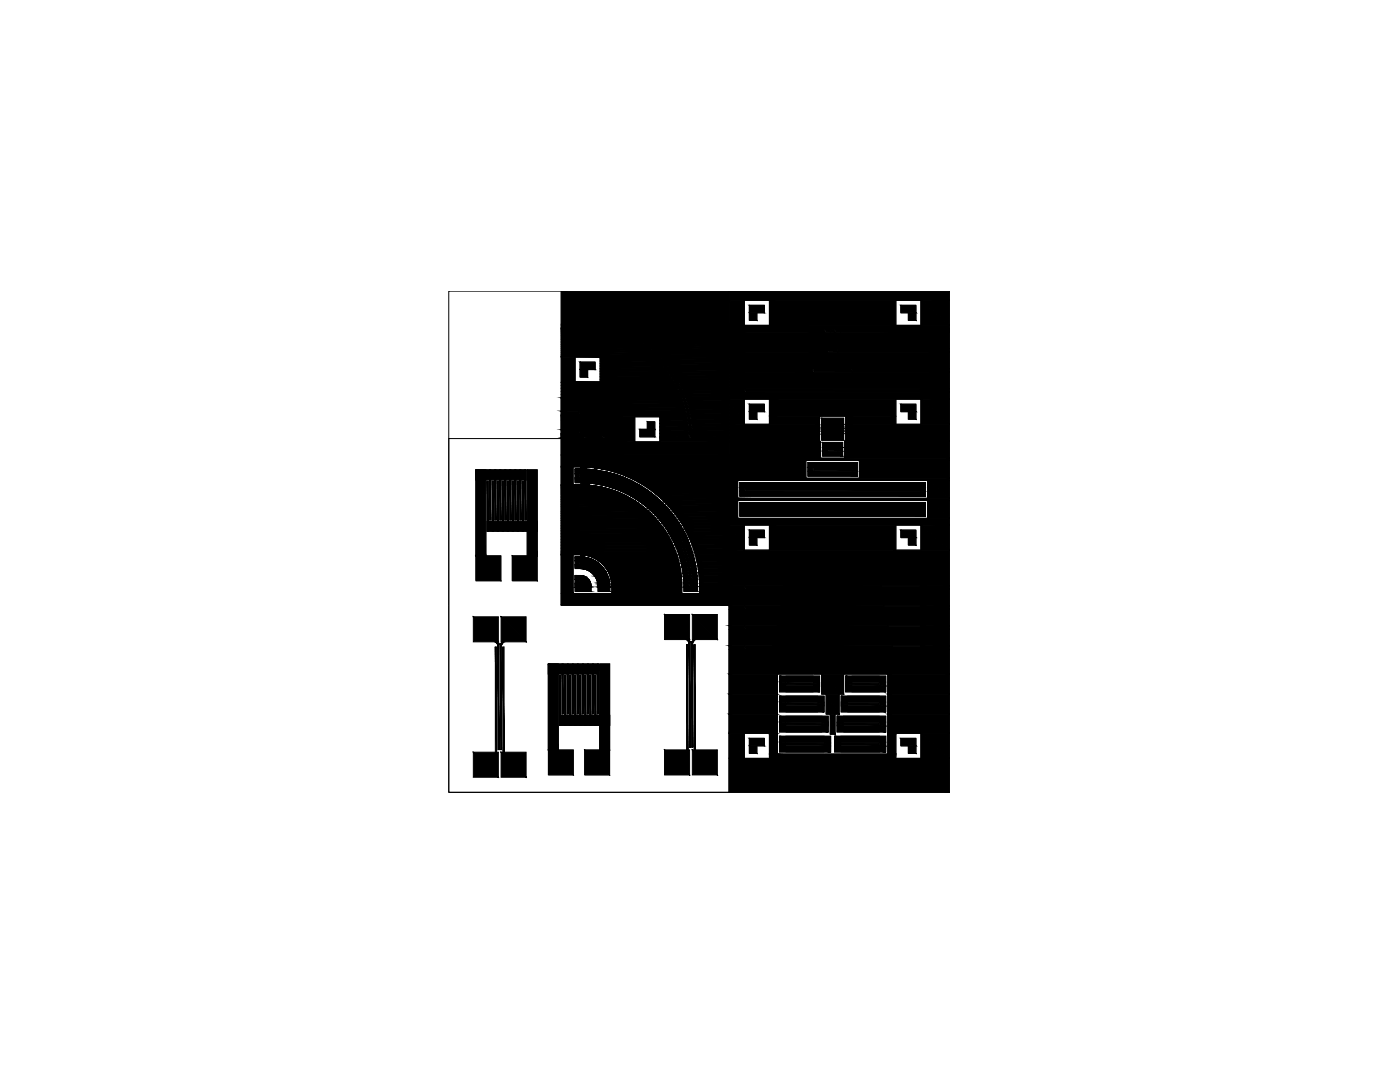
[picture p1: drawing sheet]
<svg xmlns="http://www.w3.org/2000/svg" width="279mm" height="216mm" viewBox="0 0 279 216" stroke-linecap="round" stroke-linejoin="round" font-family="sans-serif">
<g fill="none" stroke="#000" stroke-width=".2">
<path d="M89.6 58.1h100v100h-100zM112 58.1v29.4M145.5 58.1v100M148.5 59.9h5.1v5h-5.1zM178.8 59.9h5v5h-5zM112 79.4h12.2v11.4h-12.2zM114.8 71.3h5v5h-5zM115.6 64.7a22.5 22.5 0 0 1 22.6 22.7h-.7a21.7 21.7 0 0 0-21.9-21.9zM115.8 64.9a22.2 22.2 0 0 1 22.2 22.3h-.3a21.9 21.9 0 0 0-21.9-21.9zM115.8 72.3h3v1.5h-1.5v1.5h-1.5zM148.5 79.7h5.1v5h-5.1zM148.6 77.5h35.1v.8h-35.1z"/>
<path d="M148.8 77.7h34.7v.4h-34.7zM149.5 60.9h3v1.5h-1.5v1.5h-1.5zM162.2 73.5h7.9v.8h-7.9zM162.4 73.7h7.5v.4h-7.5zM164.6 65.5h1.1v.8h-1.1zM164.8 65.7h.7v.4h-.7zM164.8 65.7h.7M164.8 66.1h.7M165.2 69.5h2v.8h-2zM165.4 69.7h1.6v.4h-1.6zM166.6 65.5h1.1v.8h-1.1zM166.8 65.7h.7v.4h-.7z"/>
<path d="M178.8 79.7h5v5h-5zM179.8 60.9h3v3h-1.5v-1.5h-1.5zM89.6 87.5h22.4v33.3h33.5v37.3h-55.9zM95 93.8h10v2h-10zM95 93.8h2v17.2h-2zM97.2 96h.2v10h-.2zM97.7 93.8h.2v9.9h-.2zM98.2 96h.3v10h-.3zM98.7 93.8h.3v9.9h-.3zM99.2 96h.3v10h-.3zM99.7 93.8h.3v9.9h-.3zM100.2 96h.3v10h-.3z"/>
<path d="M100.7 93.8h.3v9.9h-.3zM101.2 96h.3v10h-.3zM101.7 93.8h.3v9.9h-.3zM102.2 96h.3v10h-.3zM102.7 93.8h.3v9.9h-.3zM103.2 96h.3v10h-.3zM103.7 93.8h.3v9.9h-.3zM104.2 96h.3v10h-.3zM104.7 93.8h.3v9.9h-.3zM105.2 93.8h2v17.2h-2zM112 90.8h33.5v30h-33.5zM114.4 93.2a24 24 0 0 1 25.2 25.2h-3.5a20.4 20.4 0 0 0-21.7-21.7z"/>
<path d="M114.8 93.6a23.5 23.5 0 0 1 24.4 24.4h-2.7a20.8 20.8 0 0 0-21.7-21.7zM115.6 94.6a22.5 22.5 0 0 1 22.6 22.6h-.7a21.7 21.7 0 0 0-21.9-21.9zM115.6 82a5.1 5.1 0 0 1 5.3 5.4h-.7a4.4 4.4 0 0 0-4.6-4.6zM115.6 85.8a1.42 1.42 0 0 1 1.6 1.6h-.8a.71 .71 0 0 0-.8-.9zM115.8 95.1a21.9 21.9 0 0 1 21.9 21.9h.3a22.3 22.3 0 0 0-22.2-22.2v.3M115.8 82.2a4.9 4.9 0 0 1 4.9 5h-.3a4.6 4.6 0 0 0-4.6-4.6zM116.6 87.2a.85 .85 0 0 0-.8-.9v-.3a1.19 1.19 0 0 1 1.2 1.2h-.4M126.7 83.2h5v5h-5zM127.7 85.7h1.5v-1.5h1.5v3h-3zM147.2 95.9h37.9v3.5h-37.9zM147.2 99.9h37.9v3.5h-37.9zM147.6 96.3h37.1v2.7h-37.1z"/>
<path d="M148.6 97.3h35.1v.7h-35.1zM148.8 97.5h34.7v.3h-34.7zM149.5 80.7h3v1.4h-1.5v1.6h-1.5zM160.8 91.9h10.7v3.5h-10.7zM161.2 92.3h9.9v2.7h-9.9zM162.2 93.3h7.9v.7h-7.9zM162.4 93.5h7.5v.3h-7.5zM163.6 88v-5h5.2v5M163.6 88.1h.2v3.3h4.8v-3.3h.2M163.6 88v.1M164 83.5h4.4v4.3h-4.4zM164.2 88.3h4v2.7h-4z"/>
<path d="M164.6 85.3h1.1v.7h-1.1zM164.8 86.1h.7v.4h-.7zM164.8 84.8h.7v.4h-.7zM164.8 84.9v.2M164.8 86.2v.3M164.8 85.5h.7v.3h-.7zM165.2 89.3h2v.7h-2zM165.4 89.5h1.6v.3h-1.6zM165.7 84.9h.9v1.5h-.9zM166.6 85.3h1.1v.7h-1.1zM166.8 86.1h.7v.4h-.7zM166.8 84.8h.7v.4h-.7z"/>
<path d="M166.8 85.5h.7v.3h-.7zM167.2 85.5v.3M167.5 84.9v.2M167.5 86.2v.3M168.8 88v.1M179.8 80.7h3v3h-1.5v-1.6h-1.5zM95 110.9h4.9v5h-4.9zM97.2 104h10v2h-10zM102.2 110.9h5v5h-5zM114.4 110.7a6.6 6.6 0 0 1 7.4 4.3l.2 1 .1 2.4h-7.7zM114.8 111.1a6.1 6.1 0 0 1 6.9 6.9h-2.3a3.9 3.9 0 0 0-4.6-4.6zM115.6 111.9a5.1 5.1 0 0 1 5.3 5.3h-.7a4.4 4.4 0 0 0-4.6-4.6z"/>
<path d="M115.8 115.6a1.42 1.42 0 0 1 1.4 1.6h-.8a.71 .71 0 0 0-.8-.8v-.8h.2M115.8 115.8a1.19 1.19 0 0 1 1.2 1.2h-.4M115.8 114.8a2.19 2.19 0 0 1 2.2 2.2v1h-3.2v-3.2h1M115.8 112.1a4.9 4.9 0 0 1 4.9 4.9h-.3a4.6 4.6 0 0 0-4.6-4.6zM115.8 115.8v.4a.85 .85 0 0 1 .8 .8M147.6 100.3h37.1v2.7h-37.1zM148.5 104.8h5.1v5h-5.1zM148.6 116.9h7.8v.2h-7.6v.3h7.6v.2h-7.8zM149.5 105.8h3v1.5h-1.5v1.5h-1.5zM175.9 116.9h7.8v.7h-7.8v-.2h7.6v-.3h-7.6zM178.8 104.8h5v5h-5zM179.8 105.8h3v3h-1.5v-1.5h-1.5z"/>
<path d="M109.4 132.5h10v2h-10zM109.4 132.5h2v17.2h-2zM111.7 134.8h.2v9.9h-.2zM112 120.8h.1M112.2 132.5h.2v10h-.2zM112.7 134.8h.2v9.9h-.2zM113.2 132.5h.2v10h-.2zM113.7 134.8h.2v9.9h-.2zM114.2 132.5h.2v10h-.2zM114.7 134.8h.2v9.9h-.2zM115.2 132.5h.2v10h-.2zM115.7 134.8h.2v9.9h-.2z"/>
<path d="M116.2 132.5h.2v10h-.2zM116.7 134.8h.2v9.9h-.2zM117.2 132.5h.2v10h-.2zM117.7 134.8h.2v9.9h-.2zM118.2 132.5h.2v10h-.2zM118.7 134.8h.2v9.9h-.2zM119.2 132.5h.2v10h-.2zM119.7 132.5h2v17.2h-2zM148.6 124.9h6.5v.2h-6.3v.3h6.3v.2h-6.5zM148.6 128.9h5.6v.2h-5.4v.3h5.4v.2h-5.6zM148.6 120.9h7.3v.2h-7.1v.3h7.1v.2h-7.3zM156.8 136.1h5.6v.2h-5.4v.4h5.4v.2h-5.6z"/>
<path d="M156.8 138.9h7.7v3.2h-7.7M156.8 134.9h6.8v3.2h-6.8M162.4 134.9h-6.8v3.2h6.8M163.3 138.9h-7.7v3.2h7.7M169.1 138.9h7.7v3.2h-7.7M170 136.1h5.6v.8h-5.6v-.2h5.4v-.4h-5.4zM170 134.9h6.8v3.2h-6.8M175.6 138.9h-7.7v3.2h7.7M175.6 134.9h-6.8v3.2h6.8M176.4 120.9h7.3v.7h-7.3v-.2h7.1v-.3h-7.1zM177.2 124.9h6.5v.7h-6.5v-.2h6.3v-.3h-6.3zM178.1 128.9h5.6v.7h-5.6v-.2h5.4v-.3h-5.4z"/>
<path d="M109.4 149.7h5v4.9h-5zM111.7 142.7h10v2h-10zM116.7 149.7h5v4.9h-5zM148.5 146.3h5.1v5h-5.1zM149.5 147.3h3v1.5h-1.5v1.5h-1.5zM155.2 146.5h.1M155.2 146.5v4h22v-4M155.2 146.5v-12h8.8v4h.9v4h.8v4h.9v-4h.9v-4h.9v-4h8.8v12M156.8 148.1h7.8v.2h-7.6v.4h7.6v.2h-7.8zM156.8 140.1h6.5v.2h-6.3v.4h6.3v.2h-6.5zM156.8 144.1h7.3v.2h-7.1v.4h7.1v.2h-7.3zM156.8 146.9h9v3.2h-9"/>
<path d="M156.8 142.9h8.5v3.2h-8.5M164.1 142.9h-8.5v3.2h8.5M164.6 146.9h-9v3.2h9M167.8 148.1h7.8v.8h-7.8v-.2h7.6v-.4h-7.6zM167.8 146.9h9v3.2h-9M168.3 144.1h7.3v.8h-7.3v-.2h7.1v-.4h-7.1zM168.3 142.9h8.5v3.2h-8.5M169.1 140.1h6.5v.8h-6.5v-.2h6.3v-.4h-6.3zM175.6 146.9h-9v3.2h9M175.6 142.9h-8.6v3.2h8.6M177.2 146.5h.1M178.8 146.3h5v5h-5z"/>
<path d="M179.8 147.3h3v3h-1.5v-1.5h-1.5z"/>
</g>
<g fill="#000" stroke="#000" stroke-width=".2">
<path d="M115.8 64.9h.7zM115.8 94.8h.7zM115.8 82.2l.3 .1zM115.8 86h.1zM115.8 112.1h.3zM115.8 115.8h.1zM98.8 128.1h.4l.4 .4zM98.8 128.1l.2-.2 .2 .2zM100.3 128.1h.3l-.4 .4zM100.4 127.9l.2 .2h-.3zM137 127.6h.4l.4 .5zM137 127.6l.2-.2 .2 .2z"/>
<path d="M138.4 127.6h.4l-.4 .5zM138.6 127.4l.2 .2h-.4z"/>
<path d="M112 58.1l33.5 6.6v-6.6zM112 58.1l33.5 6.6h-33.5z"/>
<path d="M145.5 59.9l3 5v-5zM145.5 59.9l3 5h-3z"/>
<path d="M153.6 59.9l25.2 5v-5zM153.6 59.9l25.2 5h-25.2z"/>
<path d="M145.5 58.1l44.1 1.8v-1.8zM145.5 58.1l44.1 1.8h-44.1z"/>
<path d="M183.8 59.9l5.8 5v-5zM183.8 59.9l5.8 5h-5.8z"/>
<path d="M112 71.3l2.8 5v-5zM112 71.3l2.8 5h-2.8z"/>
<path d="M112 64.7l3.6 .2v-.2zM112 64.7l3.6 .2h-3.6z"/>
<path d="M112 64.9l3.6 .4v-.4zM112 64.9l3.6 .4h-3.6z"/>
<path d="M112 65.3l3.6 .2v-.2zM112 65.3l3.6 .2h-3.6z"/>
<path d="M112 65.5h4.4zM112 65.5h4.4z"/>
<path d="M112 65.5h5.1zM112 65.5h5.1z"/>
<path d="M115.8 64.9l1.3 .1zM115.8 64.9l1.3 .1z"/>
<path d="M112 65.5l5.8 .1zM112 65.5l5.8 .1z"/>
<path d="M115.8 65h2zM115.8 65h2z"/>
<path d="M115.8 73.8l1.5 1.5v-1.5zM115.8 73.8l1.5 1.5h-1.5z"/>
<path d="M112 65.6h6.4zM112 65.6h6.4z"/>
<path d="M115.8 65l2.7 .1zM115.8 65l2.7 .1z"/>
<path d="M112 65.6l7.1 .1zM112 65.6l7.1 .1z"/>
<path d="M115.8 65.1l3.4 .1zM115.8 65.1l3.4 .1z"/>
<path d="M115.8 72.3l3 1.5v-1.5zM115.8 72.3l3 1.5h-3z"/>
<path d="M112 65.7l7.8 .1-.7-.1zM112 65.7l7.8 .1h-7.8z"/>
<path d="M115.8 65.2l3.9 .1zM115.8 65.2l3.9 .1z"/>
<path d="M115.8 65.3h3.9zM115.8 65.3h3.9z"/>
<path d="M116.5 65.3h3.4zM116.5 65.3h3.4z"/>
<path d="M112 65.8l8.4 .2-.6-.2zM112 65.8l8.4 .2h-8.4z"/>
<path d="M117 65.3h2.9zM117 65.3h2.9z"/>
<path d="M117.1 65.3l3 .1zM117.1 65.3l3 .1z"/>
<path d="M117.8 65.4h2.7zM117.8 65.4h2.7z"/>
<path d="M112 66l9.1 .1-.7-.1zM112 66l9.1 .1h-9.1z"/>
<path d="M118.5 65.4h2zM118.5 65.4h2z"/>
<path d="M118.5 65.4l2.4 .1zM118.5 65.4l2.4 .1z"/>
<path d="M119.1 65.5l2.1 .1zM119.1 65.5l2.1 .1z"/>
<path d="M112 66.1l9.7 .2-.6-.2zM112 66.1l9.7 .2h-9.7z"/>
<path d="M119.5 65.6h1.9zM119.5 65.6h1.9z"/>
<path d="M119.8 65.6l2.1 .2-.5-.2zM119.8 65.6l2.1 .2z"/>
<path d="M112 66.3l10.4 .2-.7-.2zM112 66.3l10.4 .2h-10.4z"/>
<path d="M120.5 65.8h1.4zM120.5 65.8h1.4z"/>
<path d="M120.5 65.8l1.9 .1-.5-.1zM120.5 65.8l1.9 .1h-1.3z"/>
<path d="M112 66.5l11 .2-.6-.2zM112 66.5l11 .2h-11z"/>
<path d="M121.1 65.9l1.4 .1zM121.1 65.9l1.4 .1z"/>
<path d="M121.3 66l1.6 .1-.4-.1zM121.3 66l1.6 .1z"/>
<path d="M121.8 66.1l1.4 .1zM121.8 66.1l1.4 .1z"/>
<path d="M112 66.7l11.6 .2-.6-.2zM112 66.7l11.6 .2h-11.6z"/>
<path d="M122 66.2l1.5 .1zM122 66.2l1.5 .1z"/>
<path d="M122.4 66.3l1.4 .1zM122.4 66.3l1.4 .1z"/>
<path d="M112 66.9l12.2 .3-.6-.3zM112 66.9l12.2 .3h-12.2z"/>
<path d="M122.8 66.4l1.2 .1zM122.8 66.4l1.2 .1z"/>
<path d="M123.1 66.5l1.3 .2-.4-.2zM123.1 66.5l1.3 .2h-.9z"/>
<path d="M112 79.4l12.2 2.6v-2.6zM112 79.4l12.2 2.6h-12.2z"/>
<path d="M112 67.2l12.8 .3-.6-.3zM112 67.2l12.8 .3h-12.8z"/>
<path d="M123.5 66.7h1.1zM123.5 66.7h1.1z"/>
<path d="M123.7 66.7l1.4 .3-.5-.3zM123.7 66.7l1.4 .3h-.9z"/>
<path d="M112 67.5l13.4 .2-.6-.2zM112 67.5l13.4 .2h-13.4z"/>
<path d="M124.2 67h1zM124.2 67h1z"/>
<path d="M124.3 67l1.4 .3-.5-.3zM124.3 67l1.4 .3h-.8z"/>
<path d="M112 67.7l14 .3-.6-.3zM112 67.7l14 .3h-14z"/>
<path d="M124.9 67.3h.8zM124.9 67.3h.8z"/>
<path d="M124.9 67.3l1.4 .3-.6-.3zM124.9 67.3l1.4 .3h-.8z"/>
<path d="M112 68l14.6 .4-.6-.4zM112 68l14.6 .4h-14.6z"/>
<path d="M125.5 67.6h.8zM125.5 67.6h.8z"/>
<path d="M125.5 67.6l1.3 .3-.5-.3zM125.5 67.6l1.3 .3h-.7z"/>
<path d="M112 68.4l15.2 .3-.6-.3zM112 68.4l15.2 .3h-15.2z"/>
<path d="M126.1 67.9h.8zM126.1 67.9h.8z"/>
<path d="M126.2 67.9l1.2 .3-.5-.3zM126.2 67.9l1.2 .3h-.7z"/>
<path d="M112 68.7l15.8 .4-.6-.4zM112 68.7l15.8 .4h-15.8z"/>
<path d="M126.7 68.2l.8 .1zM126.7 68.2l.8 .1z"/>
<path d="M126.8 68.3l1.1 .2-.4-.2zM126.8 68.3l1.1 .2h-.6z"/>
<path d="M112 69.1l16.3 .4-.5-.4zM112 69.1l16.3 .4h-16.3z"/>
<path d="M127.3 68.5l.8 .1zM127.3 68.5l.8 .1z"/>
<path d="M127.4 68.6l1.1 .3-.4-.3zM127.4 68.6l1.1 .3h-.6z"/>
<path d="M112 69.5l16.8 .3-.5-.3zM112 69.5l16.8 .3h-16.8z"/>
<path d="M127.9 68.9l.7 .1zM127.9 68.9l.7 .1z"/>
<path d="M128 69l1 .3-.4-.3zM128 69l1 .3h-.6z"/>
<path d="M112 69.8l17.4 .5-.6-.5zM112 69.8l17.4 .5h-17.4z"/>
<path d="M128.4 69.3l.8 .1zM128.4 69.3l.8 .1z"/>
<path d="M128.6 69.4l.9 .3-.3-.3zM128.6 69.4l.9 .3h-.5z"/>
<path d="M112 70.3l17.9 .4-.5-.4zM112 70.3l17.9 .4h-17.9z"/>
<path d="M129 69.7l.7 .1-.2-.1zM129 69.7l.7 .1h-.5z"/>
<path d="M129.2 69.8l.8 .3-.3-.3zM129.2 69.8l.8 .3h-.5z"/>
<path d="M112 70.7l18.4 .4-.5-.4zM112 70.7l18.4 .4h-18.4z"/>
<path d="M129.5 70.1l.7 .2-.2-.2zM129.5 70.1l.7 .2h-.5z"/>
<path d="M129.7 70.3l.8 .2-.3-.2zM129.7 70.3l.8 .2h-.5z"/>
<path d="M112 71.1l18.5 .2-.1-.2zM112 71.1l18.5 .2h-18.5z"/>
<path d="M119.8 71.3l11.1 .3-.4-.3zM119.8 71.3l11.1 .3h-11.1z"/>
<path d="M130 70.5l.8 .2-.3-.2zM130 70.5l.8 .2h-.6z"/>
<path d="M130.2 70.7l.8 .3-.2-.3zM130.2 70.7l.8 .3h-.5z"/>
<path d="M119.8 71.6l11.6 .5-.5-.5zM119.8 71.6l11.6 .5h-11.6z"/>
<path d="M130.5 71l.8 .2-.3-.2zM130.5 71l.8 .2h-.5z"/>
<path d="M130.8 71.2l.7 .2-.2-.2zM130.8 71.2l.7 .2h-.5z"/>
<path d="M119.8 72.1l12 .4-.4-.4zM119.8 72.1l12 .4h-12z"/>
<path d="M131 71.4l.7 .3-.2-.3zM131 71.4l.7 .3h-.4z"/>
<path d="M131.3 71.7l.7 .2-.3-.2zM131.3 71.7l.7 .2h-.5z"/>
<path d="M119.8 72.5l12.5 .5-.5-.5zM119.8 72.5l12.5 .5h-12.5z"/>
<path d="M131.5 71.9l.7 .3-.2-.3zM131.5 71.9l.7 .3h-.5z"/>
<path d="M131.7 72.2l.7 .2-.2-.2zM131.7 72.2l.7 .2h-.4z"/>
<path d="M119.8 73l12.9 .6-.4-.6zM119.8 73l12.9 .6h-12.9z"/>
<path d="M132 72.4l.7 .3-.3-.3zM132 72.4l.7 .3h-.5z"/>
<path d="M132.2 72.7l.6 .2-.1-.2zM132.2 72.7l.6 .2h-.4z"/>
<path d="M119.8 73.6l13.3 .5-.4-.5zM119.8 73.6l13.3 .5h-13.3z"/>
<path d="M132.4 72.9l.7 .3-.3-.3zM132.4 72.9l.7 .3h-.4z"/>
<path d="M119.8 74.1l13.7 .5-.4-.5zM119.8 74.1l13.7 .5h-13.7z"/>
<path d="M132.7 73.2l.6 .2-.2-.2zM132.7 73.2l.6 .2h-.5z"/>
<path d="M132.8 73.4l.7 .4-.2-.4zM132.8 73.4l.7 .4h-.4z"/>
<path d="M119.8 74.6l14.1 .6-.4-.6zM119.8 74.6l14.1 .6h-14.1z"/>
<path d="M133.1 73.8l.6 .2-.2-.2zM133.1 73.8l.6 .2h-.4z"/>
<path d="M133.3 74l.6 .3-.2-.3zM133.3 74l.6 .3h-.4z"/>
<path d="M119.8 75.2l14.4 .5-.3-.5zM119.8 75.2l14.4 .5h-14.4z"/>
<path d="M133.5 74.3l.6 .2-.2-.2zM133.5 74.3l.6 .2h-.5z"/>
<path d="M133.6 74.5l.7 .4-.2-.4zM133.6 74.5l.7 .4h-.4z"/>
<path d="M119.8 75.7l14.7 .6-.3-.6zM119.8 75.7l14.7 .6h-14.7z"/>
<path d="M133.9 74.9l.5 .2-.1-.2zM133.9 74.9l.5 .2h-.4z"/>
<path d="M134 75.1l.7 .4-.3-.4zM134 75.1l.7 .4h-.4z"/>
<path d="M112 76.3h22.6zM112 76.3h22.6z"/>
<path d="M112 76.3l22.9 .6-.3-.6zM112 76.3l22.9 .6h-22.9z"/>
<path d="M134.3 75.5l.5 .1-.1-.1zM134.3 75.5l.5 .1h-.4z"/>
<path d="M134.4 75.6l.6 .4-.2-.4zM134.4 75.6l.6 .4h-.4z"/>
<path d="M112 76.9l23.2 .6-.3-.6zM112 76.9l23.2 .6h-23.2z"/>
<path d="M134.6 76l.5 .2-.1-.2zM134.6 76l.5 .2h-.4z"/>
<path d="M134.7 76.2l.7 .4-.3-.4zM134.7 76.2l.7 .4h-.4z"/>
<path d="M112 77.5l23.5 .6-.3-.6zM112 77.5l23.5 .6h-23.5z"/>
<path d="M135 76.6l.5 .2-.1-.2zM135 76.6l.5 .2h-.4z"/>
<path d="M135.1 76.8l.6 .4-.2-.4zM135.1 76.8l.6 .4h-.4z"/>
<path d="M112 78.1l23.8 .6-.3-.6zM112 78.1l23.8 .6h-23.8z"/>
<path d="M135.3 77.2l.5 .2-.1-.2zM135.3 77.2l.5 .2h-.4z"/>
<path d="M112 78.7l24 .6-.2-.6zM112 78.7l24 .6h-24z"/>
<path d="M135.4 77.4l.6 .5-.2-.5zM135.4 77.4l.6 .5h-.4z"/>
<path d="M135.6 77.9l.4 .1v-.1zM135.6 77.9l.4 .1h-.3z"/>
<path d="M112 79.3l24 .1zM112 79.3l24 .1z"/>
<path d="M124.2 79.4l12 .6-.2-.6zM124.2 79.4l12 .6h-12z"/>
<path d="M135.7 78l.6 .5-.3-.5zM135.7 78l.6 .5h-.4z"/>
<path d="M124.2 80l12.3 .6-.3-.6zM124.2 80l12.3 .6h-12.3z"/>
<path d="M135.9 78.5l.4 .1v-.1zM135.9 78.5l.4 .1h-.4z"/>
<path d="M135.9 78.6l.6 .5-.2-.5zM135.9 78.6l.6 .5h-.4z"/>
<path d="M136.1 79.1l.5 .2-.1-.2zM136.1 79.1l.5 .2h-.4z"/>
<path d="M136.2 79.3l.6 .5-.2-.5zM136.2 79.3l.6 .5h-.4z"/>
<path d="M136.4 79.8l.4 .1zM136.4 79.8l.4 .1z"/>
<path d="M136.4 79.9l.6 .5-.2-.5zM136.4 79.9l.6 .5h-.4z"/>
<path d="M115.8 64.7h29.7zM115.8 64.7h29.7z"/>
<path d="M116.5 64.7l29 .1zM116.5 64.7l29 .1z"/>
<path d="M117.1 64.8h28.4zM117.1 64.8h28.4z"/>
<path d="M117.8 64.8l27.7 .1zM117.8 64.8l27.7 .1z"/>
<path d="M118.5 64.9l27 .1zM118.5 64.9l27 .1z"/>
<path d="M119.2 65l26.3 .1v-.1zM119.2 65l26.3 .1h-25.7z"/>
<path d="M119.8 65.1l25.7 .1v-.1zM119.8 65.1l25.7 .1h-25z"/>
<path d="M120.5 65.2l25 .2v-.2zM120.5 65.2l25 .2h-24.4z"/>
<path d="M121.1 65.4l24.4 .1v-.1zM121.1 65.4l24.4 .1h-23.7z"/>
<path d="M121.8 65.5l23.7 .2v-.2zM121.8 65.5l23.7 .2h-23z"/>
<path d="M122.5 65.7l23 .3v-.3zM122.5 65.7l23 .3h-22.4z"/>
<path d="M123.1 66l22.4 .2v-.2zM123.1 66l22.4 .2h-21.8z"/>
<path d="M123.7 66.2l21.8 .2v-.2zM123.7 66.2l21.8 .2h-21.1z"/>
<path d="M124.4 66.4l21.1 .3v-.3zM124.4 66.4l21.1 .3h-20.5z"/>
<path d="M125 66.7l20.5 .3v-.3zM125 66.7l20.5 .3h-19.9z"/>
<path d="M125.6 67l19.9 .3v-.3zM125.6 67l19.9 .3h-19.3z"/>
<path d="M126.2 67.3l19.3 .3v-.3zM126.2 67.3l19.3 .3h-18.7z"/>
<path d="M126.8 67.6l18.7 .4v-.4zM126.8 67.6l18.7 .4h-18.1z"/>
<path d="M127.4 68l18.1 .3v-.3zM127.4 68l18.1 .3h-17.5z"/>
<path d="M128 68.3l17.5 .4v-.4zM128 68.3l17.5 .4h-17z"/>
<path d="M128.5 68.7l17 .4v-.4zM128.5 68.7l17 .4h-16.4z"/>
<path d="M129.1 69.1l16.4 .4v-.4zM129.1 69.1l16.4 .4h-15.9z"/>
<path d="M129.6 69.5l15.9 .4v-.4zM129.6 69.5l15.9 .4h-15.4z"/>
<path d="M130.1 69.9l15.4 .5v-.5zM130.1 69.9l15.4 .5h-14.8z"/>
<path d="M130.7 70.4l14.8 .4v-.4zM130.7 70.4l14.8 .4h-14.3z"/>
<path d="M131.2 70.8l14.3 .5v-.5zM131.2 70.8l14.3 .5h-13.9z"/>
<path d="M131.6 71.3l13.9 .5v-.5zM131.6 71.3l13.9 .5h-13.4z"/>
<path d="M132.1 71.8l13.4 .5v-.5zM132.1 71.8l13.4 .5h-12.9z"/>
<path d="M132.6 72.3l12.9 .5v-.5zM132.6 72.3l12.9 .5h-12.5z"/>
<path d="M133 72.8l12.5 .5v-.5zM133 72.8l12.5 .5h-12.1z"/>
<path d="M133.4 73.3l12.1 .6v-.6zM133.4 73.3l12.1 .6h-11.7z"/>
<path d="M133.8 73.9l11.7 .5v-.5zM133.8 73.9l11.7 .5h-11.3z"/>
<path d="M134.2 74.4l11.3 .6v-.6zM134.2 74.4l11.3 .6h-10.9z"/>
<path d="M134.6 75l10.9 .6v-.6zM134.6 75l10.9 .6h-10.5z"/>
<path d="M135 75.6l10.5 .5v-.5zM135 75.6l10.5 .5h-10.2z"/>
<path d="M135.3 76.1l10.2 .6v-.6zM135.3 76.1l10.2 .6h-9.9z"/>
<path d="M135.6 76.7l9.9 .6v-.6zM135.6 76.7l9.9 .6h-9.6z"/>
<path d="M135.9 77.3l9.6 .7v-.7zM135.9 77.3l9.6 .7h-9.3z"/>
<path d="M136.2 78l9.3 .6v-.6zM136.2 78l9.3 .6h-9z"/>
<path d="M136.5 78.6l9 .6v-.6zM136.5 78.6l9 .6h-8.7z"/>
<path d="M136.8 79.2l8.7 .6v-.6zM136.8 79.2l8.7 .6h-8.5z"/>
<path d="M137 79.8l8.5 .7v-.7zM137 79.8l8.5 .7h-8.3z"/>
<path d="M145.5 79.7l3 5v-5zM145.5 79.7l3 5h-3z"/>
<path d="M145.5 77.5l3.1 .8v-.8zM145.5 77.5l3.1 .8h-3.1z"/>
<path d="M149.5 62.4l1.5 1.5v-1.5zM149.5 62.4l1.5 1.5h-1.5z"/>
<path d="M149.5 60.9l3 1.5v-1.5zM149.5 60.9l3 1.5h-3z"/>
<path d="M145.5 73.5l16.7 .8v-.8zM145.5 73.5l16.7 .8h-16.7z"/>
<path d="M145.5 65.5l19.1 .8v-.8zM145.5 65.5l19.1 .8h-19.1z"/>
<path d="M145.5 69.5l19.7 .8v-.8zM145.5 69.5l19.7 .8h-19.7z"/>
<path d="M164.8 65.7l.7 .4v-.4zM164.8 65.7l.7 .4h-.7z"/>
<path d="M165.7 65.5l.9 .8v-.8zM165.7 65.5l.9 .8h-.9z"/>
<path d="M165.4 69.7l1.6 .4v-.4zM165.4 69.7l1.6 .4h-1.6z"/>
<path d="M166.8 65.7l.7 .1zM166.8 65.7l.7 .1z"/>
<path d="M166.8 65.8l.7 .3v-.3zM166.8 65.8l.7 .3h-.7z"/>
<path d="M166.8 66.1h.7zM166.8 66.1h.7z"/>
<path d="M162.4 73.7l7.5 .4v-.4zM162.4 73.7l7.5 .4h-7.5z"/>
<path d="M153.6 79.7l25.2 3.3v-3.3zM153.6 79.7l25.2 3.3h-25.2z"/>
<path d="M179.8 60.9l3 1.5v-1.5zM179.8 60.9l3 1.5h-3z"/>
<path d="M181.3 62.4l1.5 1.5v-1.5zM181.3 62.4l1.5 1.5h-1.5z"/>
<path d="M148.8 77.7l34.7 .4v-.4zM148.8 77.7l34.7 .4h-34.7z"/>
<path d="M145.5 64.9l44.1 .6v-.6zM145.5 64.9l44.1 .6h-44.1z"/>
<path d="M167.7 65.5l21.9 .3v-.3zM167.7 65.5l21.9 .3h-21.9z"/>
<path d="M167.7 65.8l21.9 .3v-.3zM167.7 65.8l21.9 .3h-21.9z"/>
<path d="M167.7 66.1l21.9 .2v-.2zM167.7 66.1l21.9 .2h-21.9z"/>
<path d="M145.5 66.3l44.1 3.2v-3.2zM145.5 66.3l44.1 3.2h-44.1z"/>
<path d="M167.2 69.5l22.4 .8v-.8zM167.2 69.5l22.4 .8h-22.4z"/>
<path d="M145.5 70.3l44.1 3.2v-3.2zM145.5 70.3l44.1 3.2h-44.1z"/>
<path d="M170.1 73.5l19.5 .8v-.8zM170.1 73.5l19.5 .8h-19.5z"/>
<path d="M145.5 74.3l44.1 3.2v-3.2zM145.5 74.3l44.1 3.2h-44.1z"/>
<path d="M183.7 77.5l5.9 .8v-.8zM183.7 77.5l5.9 .8h-5.9z"/>
<path d="M145.5 78.3l44.1 1.4v-1.4zM145.5 78.3l44.1 1.4h-44.1z"/>
<path d="M183.8 79.7l5.8 5v-5zM183.8 79.7l5.8 5h-5.8z"/>
<path d="M95 93.8l2 17.2v-17.2zM95 93.8l2 17.2h-2z"/>
<path d="M97.2 96l.2 10v-10zM97.2 96l.2 10h-.2z"/>
<path d="M97.7 93.8l.2 9.9v-9.9zM97.7 93.8l.2 9.9h-.2z"/>
<path d="M98.2 96l.3 10v-10zM98.2 96l.3 10h-.3z"/>
<path d="M98.7 93.8l.3 9.9v-9.9zM98.7 93.8l.3 9.9h-.3z"/>
<path d="M99.2 96l.3 10v-10zM99.2 96l.3 10h-.3z"/>
<path d="M99.7 93.8l.3 9.9v-9.9zM99.7 93.8l.3 9.9h-.3z"/>
<path d="M100.2 96l.3 10v-10zM100.2 96l.3 10h-.3z"/>
<path d="M100.7 93.8l.3 9.9v-9.9zM100.7 93.8l.3 9.9h-.3z"/>
<path d="M101.2 96l.3 10v-10zM101.2 96l.3 10h-.3z"/>
<path d="M101.7 93.8l.3 9.9v-9.9zM101.7 93.8l.3 9.9h-.3z"/>
<path d="M102.2 96l.3 10v-10zM102.2 96l.3 10h-.3z"/>
<path d="M102.7 93.8l.3 9.9v-9.9zM102.7 93.8l.3 9.9h-.3z"/>
<path d="M103.2 96l.3 10v-10zM103.2 96l.3 10h-.3z"/>
<path d="M103.7 93.8l.3 9.9v-9.9zM103.7 93.8l.3 9.9h-.3z"/>
<path d="M104.2 96l.3 10v-10zM104.2 96l.3 10h-.3z"/>
<path d="M104.7 93.8l.3 9.9v-9.9zM104.7 93.8l.3 9.9h-.3z"/>
<path d="M95 93.8l10 2v-2zM95 93.8l10 2h-10z"/>
<path d="M105.2 93.8l2 17.2v-17.2zM105.2 93.8l2 17.2h-2z"/>
<path d="M112 93.2l2.4 3.5v-3.5zM112 93.2l2.4 3.5h-2.4z"/>
<path d="M112 82l3.6 .8v-.8zM112 82l3.6 .8h-3.6z"/>
<path d="M112 85.8l3.6 .7v-.7zM112 85.8l3.6 .7h-3.6z"/>
<path d="M114.8 94.6l.8 .7v-.7zM114.8 94.6l.8 .7h-.8z"/>
<path d="M112 82.8h4.1zM112 82.8h4.1z"/>
<path d="M112 86.5h3.9zM112 86.5h3.9z"/>
<path d="M114.8 93.6h1.7zM114.8 93.6h1.7z"/>
<path d="M114.8 95.3h1.6zM114.8 95.3h1.6z"/>
<path d="M112 96.7h4.4zM112 96.7h4.4z"/>
<path d="M112 86.5l4 .1zM112 86.5l4 .1z"/>
<path d="M115.8 86h.1zM115.8 86h.1z"/>
<path d="M115.8 86h.3zM115.8 86h.3z"/>
<path d="M112 86.6h4.1zM112 86.6h4.1z"/>
<path d="M112 82.8h4.4zM112 82.8h4.4z"/>
<path d="M115.8 86l.4 .1zM115.8 86l.4 .1z"/>
<path d="M115.8 82.3h.6zM115.8 82.3h.6z"/>
<path d="M112 86.6l4.2 .1zM112 86.6l4.2 .1z"/>
<path d="M112 86.7h4.3zM112 86.7h4.3z"/>
<path d="M115.8 86.1h.6zM115.8 86.1h.6z"/>
<path d="M112 86.7l4.3 .1zM112 86.7l4.3 .1z"/>
<path d="M112 86.8l4.4 .1-.1-.1zM112 86.8l4.4 .1h-4.4z"/>
<path d="M112 82.8l4.7 .1zM112 82.8l4.7 .1z"/>
<path d="M115.8 86.1l.7 .1zM115.8 86.1l.7 .1z"/>
<path d="M112 86.9l4.4 .1v-.1zM112 86.9l4.4 .1h-4.4z"/>
<path d="M112 87l4.4 .2v-.2zM112 87l4.4 .2h-4.4z"/>
<path d="M115.8 82.3h.9zM115.8 82.3h.9z"/>
<path d="M112 87.2l4.4 .2v-.2zM112 87.2l4.4 .2h-4.4z"/>
<path d="M112 96.7l5.1 .1zM112 96.7l5.1 .1z"/>
<path d="M114.8 95.3l2.3 .1zM114.8 95.3l2.3 .1z"/>
<path d="M115.8 94.8h1.3zM115.8 94.8h1.3z"/>
<path d="M114.8 93.6h2.4zM114.8 93.6h2.4z"/>
<path d="M115.8 86.2l.8 .1zM115.8 86.2l.8 .1z"/>
<path d="M115.8 86.3h.8zM115.8 86.3h.8z"/>
<path d="M115.8 86.3h.8zM115.8 86.3h.8z"/>
<path d="M115.9 86.3l.8 .1zM115.9 86.3l.8 .1z"/>
<path d="M116 86.4h.7zM116 86.4h.7z"/>
<path d="M112 82.9h5zM112 82.9h5z"/>
<path d="M116.2 86.4h.5zM116.2 86.4h.5z"/>
<path d="M116.2 86.4l.5 .1zM116.2 86.4l.5 .1z"/>
<path d="M115.8 82.3l1.2 .1zM115.8 82.3l1.2 .1z"/>
<path d="M116.3 86.5l.5 .1zM116.3 86.5l.5 .1z"/>
<path d="M116.4 86.6h.4zM116.4 86.6h.4z"/>
<path d="M116.4 86.6l.5 .1zM116.4 86.6l.5 .1z"/>
<path d="M116.5 86.7h.4zM116.5 86.7h.4z"/>
<path d="M116.5 86.7l.4 .1zM116.5 86.7l.4 .1z"/>
<path d="M116.5 86.8l.4 .1zM116.5 86.8l.4 .1z"/>
<path d="M116.6 86.9h.3zM116.6 86.9h.3z"/>
<path d="M116.6 86.9l.4 .1zM116.6 86.9l.4 .1z"/>
<path d="M112 82.9l5.2 .1zM112 82.9l5.2 .1z"/>
<path d="M116.6 87h.4zM116.6 87h.4z"/>
<path d="M116.6 87l.4 .2v-.2zM116.6 87l.4 .2h-.4z"/>
<path d="M115.8 82.4l1.6 .1zM115.8 82.4l1.6 .1z"/>
<path d="M112 96.8h5.7zM112 96.8h5.7z"/>
<path d="M114.8 95.4h3zM114.8 95.4h3z"/>
<path d="M115.8 94.8l2 .1zM115.8 94.8l2 .1z"/>
<path d="M114.8 93.6l3.1 .1zM114.8 93.6l3.1 .1z"/>
<path d="M112 83l5.5 .1-.3-.1zM112 83l5.5 .1h-5.5z"/>
<path d="M115.8 82.5l1.8 .1zM115.8 82.5l1.8 .1z"/>
<path d="M112 83.1l5.8 .2-.3-.2zM112 83.1l5.8 .2h-5.8z"/>
<path d="M115.8 82.6h1.8zM115.8 82.6h1.8z"/>
<path d="M116.1 82.6h1.6zM116.1 82.6h1.6z"/>
<path d="M116.3 82.6h1.4zM116.3 82.6h1.4z"/>
<path d="M116.4 82.6l1.4 .1zM116.4 82.6l1.4 .1z"/>
<path d="M112 96.8l6.4 .1zM112 96.8l6.4 .1z"/>
<path d="M114.8 95.4l3.6 .1zM114.8 95.4l3.6 .1z"/>
<path d="M116.7 82.7h1.2zM116.7 82.7h1.2z"/>
<path d="M112 83.3l6 .1-.2-.1zM112 83.3l6 .1h-6z"/>
<path d="M115.8 94.9l2.7 .1zM115.8 94.9l2.7 .1z"/>
<path d="M114.8 93.7h3.7zM114.8 93.7h3.7z"/>
<path d="M117 82.7h1zM117 82.7h1z"/>
<path d="M117 82.7l1.1 .1zM117 82.7l1.1 .1z"/>
<path d="M112 83.4l6.3 .2-.3-.2zM112 83.4l6.3 .2h-6.3z"/>
<path d="M117.2 82.8l1 .1zM117.2 82.8l1 .1z"/>
<path d="M117.4 82.9h.9zM117.4 82.9h.9z"/>
<path d="M117.5 82.9l1 .2-.2-.2zM117.5 82.9l1 .2z"/>
<path d="M112 83.6l6.5 .2-.2-.2zM112 83.6l6.5 .2h-6.5z"/>
<path d="M112 96.9l7 .1zM112 96.9l7 .1z"/>
<path d="M114.8 95.5l4.3 .1zM114.8 95.5l4.3 .1z"/>
<path d="M117.8 83.1h.7zM117.8 83.1h.7z"/>
<path d="M115.8 95h3.4zM115.8 95h3.4z"/>
<path d="M117.8 83.1l.9 .1zM117.8 83.1l.9 .1z"/>
<path d="M112 83.8l6.8 .2-.3-.2zM112 83.8l6.8 .2h-6.8z"/>
<path d="M114.8 93.7l4.4 .1zM114.8 93.7l4.4 .1z"/>
<path d="M118.1 83.2l.7 .1zM118.1 83.2l.7 .1z"/>
<path d="M112 84l7 .2-.2-.2zM112 84l7 .2h-7z"/>
<path d="M118.2 83.3l.7 .1zM118.2 83.3l.7 .1z"/>
<path d="M118.3 83.4l.7 .1zM118.3 83.4l.7 .1z"/>
<path d="M112 84.2l7.2 .2-.2-.2zM112 84.2l7.2 .2h-7.2z"/>
<path d="M112 97l7.7 .1-.7-.1zM112 97l7.7 .1h-7.7z"/>
<path d="M118.5 83.5h.6zM118.5 83.5h.6z"/>
<path d="M118.6 83.5l.7 .2-.2-.2zM118.6 83.5l.7 .2h-.6z"/>
<path d="M114.8 95.6l5 .1zM114.8 95.6l5 .1h-5z"/>
<path d="M112 84.4l7.4 .2-.2-.2zM112 84.4l7.4 .2h-7.4z"/>
<path d="M115.8 95l3.9 .1zM115.8 95l3.9 .1z"/>
<path d="M114.8 93.8l5.1 .2zM114.8 93.8l5.1 .2h-5.1z"/>
<path d="M118.7 83.7h.6zM118.7 83.7h.6z"/>
<path d="M118.8 83.7l.7 .2-.2-.2zM118.8 83.7l.7 .2h-.5z"/>
<path d="M112 84.6l7.5 .3-.1-.3zM112 84.6l7.5 .3h-7.5z"/>
<path d="M119 83.9h.5zM119 83.9h.5z"/>
<path d="M119 83.9l.7 .2-.2-.2zM119 83.9l.7 .2h-.5z"/>
<path d="M112 84.9l7.7 .2-.2-.2zM112 84.9l7.7 .2h-7.7z"/>
<path d="M115.8 95.1h3.9zM115.8 95.1h3.9z"/>
<path d="M112 97.1l8.3 .1-.6-.1zM112 97.1l8.3 .1h-8.3z"/>
<path d="M112 85.1l7.8 .3-.1-.3zM112 85.1l7.8 .3h-7.8z"/>
<path d="M119.2 84.1l.5 .1zM119.2 84.1l.5 .1z"/>
<path d="M119.2 84.2l.6 .2-.1-.2zM119.2 84.2l.6 .2h-.4z"/>
<path d="M116.5 95.1l3.4 .1zM116.5 95.1l3.4 .1z"/>
<path d="M114.8 95.7l5.6 .1-.6-.1zM114.8 95.7l5.6 .1h-5.6z"/>
<path d="M112 85.4l7.9 .3-.1-.3zM112 85.4l7.9 .3h-7.9z"/>
<path d="M119.4 84.4h.5zM119.4 84.4h.5z"/>
<path d="M117 95.2h2.9zM117 95.2h2.9z"/>
<path d="M119.4 84.4l.6 .2-.1-.2zM119.4 84.4l.6 .2h-.4z"/>
<path d="M117.1 95.2h3zM117.1 95.2h3z"/>
<path d="M112 85.7l7.9 .1zM112 85.7l7.9 .1z"/>
<path d="M115.8 85.8h4.1zM115.8 85.8h4.1z"/>
<path d="M114.8 94l5.8 .1-.7-.1zM114.8 94l5.8 .1h-5.8z"/>
<path d="M115.9 85.8h4zM115.9 85.8h4z"/>
<path d="M116.1 85.8l3.9 .1zM116.1 85.8l3.9 .1z"/>
<path d="M116.3 85.9h3.7zM116.3 85.9h3.7z"/>
<path d="M116.4 85.9l3.6 .1zM116.4 85.9l3.6 .1z"/>
<path d="M119.6 84.6l.4 .1zM119.6 84.6l.4 .1z"/>
<path d="M116.5 86h3.5zM116.5 86h3.5z"/>
<path d="M116.6 86l3.4 .1v-.1zM116.6 86l3.4 .1h-3.3z"/>
<path d="M116.7 86.1l3.4 .1-.1-.1zM116.7 86.1l3.4 .1h-3.3z"/>
<path d="M119.6 84.7l.5 .2-.1-.2zM119.6 84.7l.5 .2h-.4z"/>
<path d="M116.8 86.2l3.3 .1zM116.8 86.2l3.3 .1z"/>
<path d="M116.8 86.3l3.3 .1v-.1zM116.8 86.3l3.3 .1z"/>
<path d="M116.9 86.4l3.2 .1v-.1zM116.9 86.4l3.2 .1h-3.1z"/>
<path d="M117 86.5l3.1 .1zM117 86.5l3.1 .1z"/>
<path d="M117 86.6l3.1 .1v-.1zM117 86.6l3.1 .1z"/>
<path d="M117.1 86.7l3 .1v-.1zM117.1 86.7l3 .1h-3z"/>
<path d="M119.7 84.9l.5 .1zM119.7 84.9l.5 .1z"/>
<path d="M117.1 86.8l3 .1zM117.1 86.8l3 .1z"/>
<path d="M117.1 86.9l3 .1v-.1zM117.1 86.9l3 .1h-2.9z"/>
<path d="M117.2 87l3 .2-.1-.2zM117.2 87l3 .2h-3z"/>
<path d="M117.8 95.2l2.7 .1zM117.8 95.2l2.7 .1z"/>
<path d="M117.2 87.2l3 .2v-.2zM117.2 87.2l3 .2h-3z"/>
<path d="M119.8 85l.5 .1-.1-.1zM119.8 85l.5 .1h-.4z"/>
<path d="M119.9 85.1l.4 .2v-.2zM119.9 85.1l.4 .2h-.4z"/>
<path d="M112 97.2l8.9 .2-.6-.2zM112 97.2l8.9 .2h-8.9z"/>
<path d="M119.9 85.3l.5 .1-.1-.1zM119.9 85.3l.5 .1h-.4z"/>
<path d="M120 85.4l.4 .2v-.2zM120 85.4l.4 .2h-.3z"/>
<path d="M114.8 95.8l6.3 .2-.7-.2zM114.8 95.8l6.3 .2h-6.3z"/>
<path d="M120.1 85.6l.4 .1zM120.1 85.6l.4 .1z"/>
<path d="M120.1 85.7l.4 .2v-.2zM120.1 85.7l.4 .2h-.3z"/>
<path d="M118.5 95.3h2zM118.5 95.3h2z"/>
<path d="M120.2 85.9l.4 .1zM120.2 85.9l.4 .1z"/>
<path d="M118.5 95.3l2.4 .1zM118.5 95.3l2.4 .1z"/>
<path d="M120.2 86l.4 .2v-.2zM120.2 86l.4 .2h-.4z"/>
<path d="M114.8 94.1l6.5 .1-.7-.1zM114.8 94.1l6.5 .1h-6.5z"/>
<path d="M120.2 86.2l.4 .1zM120.2 86.2l.4 .1z"/>
<path d="M120.3 86.3l.4 .2-.1-.2zM120.3 86.3l.4 .2h-.4z"/>
<path d="M120.3 86.5l.4 .1zM120.3 86.5l.4 .1z"/>
<path d="M120.3 86.6l.4 .2v-.2zM120.3 86.6l.4 .2h-.4z"/>
<path d="M120.3 86.8l.4 .1zM120.3 86.8l.4 .1z"/>
<path d="M120.3 86.9l.4 .3v-.3zM120.3 86.9l.4 .3h-.3z"/>
<path d="M119.1 95.4l2.1 .1zM119.1 95.4l2.1 .1z"/>
<path d="M112 97.4l9.6 .2-.7-.2zM112 97.4l9.6 .2h-9.6z"/>
<path d="M114.8 96l6.9 .2-.6-.2zM114.8 96l6.9 .2h-6.9z"/>
<path d="M119.5 95.5h1.9zM119.5 95.5h1.9z"/>
<path d="M114.8 94.2l7.2 .2-.7-.2zM114.8 94.2l7.2 .2h-7.2z"/>
<path d="M119.8 95.5l2.1 .1-.5-.1zM119.8 95.5l2.1 .1z"/>
<path d="M112 97.6l10.2 .2-.6-.2zM112 97.6l10.2 .2h-10.2z"/>
<path d="M114.8 96.2l7.5 .1-.6-.1zM114.8 96.2l7.5 .1h-7.5z"/>
<path d="M120.5 95.6h1.4zM120.5 95.6h1.4z"/>
<path d="M120.5 95.6l1.9 .2-.5-.2zM120.5 95.6l1.9 .2h-1.3z"/>
<path d="M114.8 94.4l7.7 .2-.5-.2zM114.8 94.4l7.7 .2h-7.7z"/>
<path d="M112 97.8l10.8 .2-.6-.2zM112 97.8l10.8 .2h-10.8z"/>
<path d="M115.8 96.3h6.5zM115.8 96.3h6.5z"/>
<path d="M116.4 96.3h6zM116.4 96.3h6z"/>
<path d="M116.7 96.3l5.7 .1zM116.7 96.3l5.7 .1z"/>
<path d="M121.1 95.8h1.4zM121.1 95.8h1.4z"/>
<path d="M117.1 96.4h5.5zM117.1 96.4h5.5z"/>
<path d="M121.3 95.8l1.6 .2-.4-.2zM121.3 95.8l1.6 .2z"/>
<path d="M115.8 94.6h6.8zM115.8 94.6h6.8z"/>
<path d="M117.7 96.4l5.1 .1zM117.7 96.4l5.1 .1z"/>
<path d="M116.5 94.6h6.1zM116.5 94.6h6.1z"/>
<path d="M116.7 94.6h6zM116.7 94.6h6z"/>
<path d="M117.1 94.6l5.7 .1zM117.1 94.6l5.7 .1z"/>
<path d="M118.4 96.5l4.6 .1zM118.4 96.5l4.6 .1z"/>
<path d="M112 98l11.4 .2-.6-.2zM112 98l11.4 .2h-11.4z"/>
<path d="M117.8 94.7h5.3zM117.8 94.7h5.3z"/>
<path d="M121.8 96h1.4zM121.8 96h1.4z"/>
<path d="M118.9 96.6h4.1zM118.9 96.6h4.1z"/>
<path d="M119 96.6l4.3 .1-.3-.1zM119 96.6l4.3 .1z"/>
<path d="M118.5 94.7l4.8 .1zM118.5 94.7l4.8 .1z"/>
<path d="M122 96l1.5 .2zM122 96l1.5 .2z"/>
<path d="M119 94.8h4.3zM119 94.8h4.3z"/>
<path d="M119.2 94.8l4.5 .1-.4-.1zM119.2 94.8l4.5 .1z"/>
<path d="M119.7 96.7l3.9 .1zM119.7 96.7l3.9 .1z"/>
<path d="M112 98.2l12 .3-.6-.3zM112 98.2l12 .3h-12z"/>
<path d="M122.4 96.2l1.4 .1zM122.4 96.2l1.4 .1z"/>
<path d="M120.1 96.8h3.6zM120.1 96.8h3.6z"/>
<path d="M119.8 94.9l4.1 .1zM119.8 94.9l4.1 .1z"/>
<path d="M120.3 96.8l3.8 .2-.4-.2zM120.3 96.8l3.8 .2h-3.2z"/>
<path d="M122.8 96.3l1.2 .1zM122.8 96.3l1.2 .1z"/>
<path d="M120.3 95l3.7 .1zM120.3 95l3.7 .1z"/>
<path d="M112 98.5l12.6 .2-.6-.2zM112 98.5l12.6 .2h-12.6z"/>
<path d="M120.5 95.1l3.9 .1-.4-.1zM120.5 95.1l3.9 .1h-3.3z"/>
<path d="M123.1 96.4l1.3 .1-.4-.1zM123.1 96.4l1.3 .1h-.9z"/>
<path d="M120.9 97h3.3zM120.9 97h3.3z"/>
<path d="M115.8 82l8.4 .1zM115.8 82l8.4 .1z"/>
<path d="M116.1 82.1h8.1zM116.1 82.1h8.1z"/>
<path d="M116.4 82.1h7.8zM116.4 82.1h7.8z"/>
<path d="M116.7 82.1l7.5 .1zM116.7 82.1l7.5 .1z"/>
<path d="M117 82.2l7.2 .1zM117 82.2l7.2 .1z"/>
<path d="M117.4 82.3l6.8 .1v-.1zM117.4 82.3l6.8 .1h-6.5z"/>
<path d="M117.7 82.4l6.5 .1v-.1zM117.7 82.4l6.5 .1h-6.2z"/>
<path d="M118 82.5l6.2 .2v-.2zM118 82.5l6.2 .2h-6z"/>
<path d="M118.2 82.7l6 .1v-.1zM118.2 82.7l6 .1h-5.7z"/>
<path d="M118.5 82.8l5.7 .2v-.2zM118.5 82.8l5.7 .2h-5.4z"/>
<path d="M118.8 83l5.4 .2v-.2zM118.8 83l5.4 .2h-5.2z"/>
<path d="M119 83.2l5.2 .2v-.2zM119 83.2l5.2 .2h-4.9z"/>
<path d="M119.3 83.4l4.9 .3v-.3zM119.3 83.4l4.9 .3h-4.7z"/>
<path d="M119.5 83.7l4.7 .2v-.2zM119.5 83.7l4.7 .2h-4.5z"/>
<path d="M119.7 83.9l4.5 .3v-.3zM119.7 83.9l4.5 .3h-4.3z"/>
<path d="M119.9 84.2l4.3 .2v-.2zM119.9 84.2l4.3 .2h-4.1z"/>
<path d="M120.1 84.4l4.1 .3v-.3zM120.1 84.4l4.1 .3h-3.9z"/>
<path d="M120.3 84.7l3.9 .3v-.3zM120.3 84.7l3.9 .3h-3.8z"/>
<path d="M120.4 85l3.8 .3v-.3zM120.4 85l3.8 .3h-3.7z"/>
<path d="M120.5 85.3l3.7 .3v-.3zM120.5 85.3l3.7 .3h-3.6z"/>
<path d="M120.6 85.6l3.6 .3v-.3zM120.6 85.6l3.6 .3h-3.5z"/>
<path d="M120.7 85.9l3.5 .3v-.3zM120.7 85.9l3.5 .3h-3.4z"/>
<path d="M120.8 86.2l3.4 .3v-.3zM120.8 86.2l3.4 .3h-3.3z"/>
<path d="M120.9 86.5l3.3 .3v-.3zM120.9 86.5l3.3 .3h-3.3z"/>
<path d="M120.9 86.8l3.3 .4v-.4zM120.9 86.8l3.3 .4h-3.3z"/>
<path d="M120.9 87.2l3.3 .2v-.2zM120.9 87.2l3.3 .2h-3.3z"/>
<path d="M112 87.4l12.2 3.4v-3.4zM112 87.4l12.2 3.4h-12.2z"/>
<path d="M121.2 97l3.3 .1zM121.2 97l3.3 .1z"/>
<path d="M121.1 95.2l3.5 .1zM121.1 95.2l3.5 .1z"/>
<path d="M123.5 96.5l1.1 .1zM123.5 96.5l1.1 .1z"/>
<path d="M121.6 97.1l3.2 .2-.3-.2zM121.6 97.1l3.2 .2h-2.7z"/>
<path d="M121.4 95.3l3.4 .1zM121.4 95.3l3.4 .1z"/>
<path d="M112 98.7l13.2 .3-.6-.3zM112 98.7l13.2 .3h-13.2z"/>
<path d="M123.7 96.6l1.4 .2-.5-.2zM123.7 96.6l1.4 .2h-.9z"/>
<path d="M121.8 95.4l3.4 .2-.4-.2zM121.8 95.4l3.4 .2h-2.8z"/>
<path d="M122.1 97.3h2.8zM122.1 97.3h2.8z"/>
<path d="M122.2 97.3l3.1 .2-.4-.2zM122.2 97.3l3.1 .2h-2.5z"/>
<path d="M124.2 96.8l1 .1zM124.2 96.8l1 .1z"/>
<path d="M124.3 96.9l1.4 .2-.5-.2zM124.3 96.9l1.4 .2h-.8z"/>
<path d="M112 99l13.7 .3-.5-.3zM112 99l13.7 .3h-13.7z"/>
<path d="M122.4 95.6h2.9zM122.4 95.6h2.9z"/>
<path d="M122.5 95.6l3.2 .2-.4-.2zM122.5 95.6l3.2 .2h-2.6z"/>
<path d="M122.8 97.5l2.6 .1zM122.8 97.5l2.6 .1z"/>
<path d="M122.9 97.6l2.9 .2-.4-.2zM122.9 97.6l2.9 .2h-2.4z"/>
<path d="M124.9 97.1h.8zM124.9 97.1h.8z"/>
<path d="M124.9 97.1l1.4 .3-.6-.3zM124.9 97.1l1.4 .3h-.8z"/>
<path d="M112 99.3l14.3 .4-.6-.4zM112 99.3l14.3 .4h-14.3z"/>
<path d="M123.1 95.8l2.8 .1zM123.1 95.8l2.8 .1z"/>
<path d="M123.4 97.8l2.6 .1-.2-.1zM123.4 97.8l2.6 .1h-2.3z"/>
<path d="M123.2 95.9l3 .1-.3-.1zM123.2 95.9l3 .1h-2.5z"/>
<path d="M123.7 97.9l2.6 .1-.3-.1zM123.7 97.9l2.6 .1h-2.3z"/>
<path d="M123.7 96l2.8 .2-.3-.2zM123.7 96l2.8 .2h-2.4z"/>
<path d="M124 98l2.6 .2-.3-.2zM124 98l2.6 .2h-2.2z"/>
<path d="M125.5 97.4h.8zM125.5 97.4h.8z"/>
<path d="M125.5 97.4l1.3 .3-.5-.3zM125.5 97.4l1.3 .3h-.7z"/>
<path d="M112 99.7l14.8 .3-.5-.3zM112 99.7l14.8 .3h-14.8z"/>
<path d="M124.1 96.2l2.6 .1-.2-.1zM124.1 96.2l2.6 .1h-2.3z"/>
<path d="M124.4 98.2l2.3 .1zM124.4 98.2l2.3 .1z"/>
<path d="M124.2 83.2l2.5 5v-5zM124.2 83.2l2.5 5h-2.5z"/>
<path d="M124.4 96.3l2.7 .2-.4-.2zM124.4 96.3l2.7 .2h-2.3z"/>
<path d="M124.6 98.3l2.6 .3-.5-.3zM124.6 98.3l2.6 .3h-2z"/>
<path d="M126.1 97.7l.8 .1zM126.1 97.7l.8 .1z"/>
<path d="M126.2 97.8l1.2 .3-.5-.3zM126.2 97.8l1.2 .3h-.7z"/>
<path d="M124.8 96.5l2.4 .1zM124.8 96.5l2.4 .1z"/>
<path d="M125.2 98.6h2zM125.2 98.6h2z"/>
<path d="M125 96.6l2.7 .2-.5-.2zM125 96.6l2.7 .2h-2.1z"/>
<path d="M125.2 98.6l2.5 .3-.5-.3zM125.2 98.6l2.5 .3h-2z"/>
<path d="M126.7 98.1h.8zM126.7 98.1h.8z"/>
<path d="M126.8 98.1l1.1 .3-.4-.3zM126.8 98.1l1.1 .3h-.6z"/>
<path d="M125.7 98.9h2.1zM125.7 98.9h2.1z"/>
<path d="M125.6 96.8h2.1zM125.6 96.8h2.1z"/>
<path d="M125.6 96.8l2.6 .4-.5-.4zM125.6 96.8l2.6 .4h-2z"/>
<path d="M125.8 98.9l2.4 .3-.4-.3zM125.8 98.9l2.4 .3h-1.9z"/>
<path d="M127.3 98.4l.8 .1zM127.3 98.4l.8 .1z"/>
<path d="M127.4 98.5l1.1 .3-.4-.3zM127.4 98.5l1.1 .3h-.6z"/>
<path d="M126.3 99.2l2 .1zM126.3 99.2l2 .1z"/>
<path d="M126.2 97.2h2.1zM126.2 97.2h2.1z"/>
<path d="M126.3 97.2l2.4 .3-.4-.3zM126.3 97.2l2.4 .3h-1.9z"/>
<path d="M126.5 99.3l2.1 .2-.3-.2zM126.5 99.3l2.1 .2h-1.7z"/>
<path d="M127.9 98.8l.7 .1zM127.9 98.8l.7 .1z"/>
<path d="M128 98.9l1 .2-.4-.2zM128 98.9l1 .2h-.6z"/>
<path d="M126.9 99.5l1.9 .2-.2-.2zM126.9 99.5l1.9 .2h-1.7z"/>
<path d="M126.8 97.5l2.1 .1zM126.8 97.5l2.1 .1z"/>
<path d="M127.1 99.7l2 .2-.3-.2zM127.1 99.7l2 .2h-1.7z"/>
<path d="M127 97.6l2.2 .2-.3-.2zM127 97.6l2.2 .2h-1.8z"/>
<path d="M128.4 99.1l.8 .2zM128.4 99.1l.8 .2z"/>
<path d="M127.4 99.9l2 .2-.3-.2zM127.4 99.9l2 .2h-1.7z"/>
<path d="M128.6 99.3l.9 .2-.3-.2zM128.6 99.3l.9 .2h-.5z"/>
<path d="M127.4 97.8l2 .2-.2-.2zM127.4 97.8l2 .2h-1.8z"/>
<path d="M127.6 98l2.1 .2-.3-.2zM127.6 98l2.1 .2h-1.7z"/>
<path d="M129 99.5l.7 .2-.2-.2zM129 99.5l.7 .2h-.5z"/>
<path d="M128 98.2l2 .2-.3-.2zM128 98.2l2 .2h-1.7z"/>
<path d="M129.2 99.7l.8 .3-.3-.3zM129.2 99.7l.8 .3h-.5z"/>
<path d="M128.3 98.4l1.9 .2-.2-.2zM128.3 98.4l1.9 .2h-1.7z"/>
<path d="M129.5 100l.7 .1-.2-.1zM129.5 100l.7 .1h-.5z"/>
<path d="M128.5 98.6l2 .2-.3-.2zM128.5 98.6l2 .2h-1.6z"/>
<path d="M128.9 98.8l1.8 .1-.2-.1zM128.9 98.8l1.8 .1h-1.6z"/>
<path d="M129.2 84.2l1.5 1.5v-1.5zM129.2 84.2l1.5 1.5h-1.5z"/>
<path d="M127.7 85.7l3 1.5v-1.5zM127.7 85.7l3 1.5h-3z"/>
<path d="M129.1 98.9l2 .4-.4-.4zM129.1 98.9l2 .4h-1.6z"/>
<path d="M129.5 99.3l1.7 .1zM129.5 99.3l1.7 .1z"/>
<path d="M129.6 99.4l2 .3-.4-.3zM129.6 99.4l2 .3h-1.5z"/>
<path d="M130.1 99.7l1.6 .1zM130.1 99.7l1.6 .1z"/>
<path d="M130.1 99.8l2 .4-.4-.4zM130.1 99.8l2 .4h-1.5z"/>
<path d="M124.2 80.6l12.4 .6-.1-.6zM124.2 80.6l12.4 .6h-12.4z"/>
<path d="M124.2 81.2l12.6 .7-.2-.7zM124.2 81.2l12.6 .7h-12.6z"/>
<path d="M124.2 81.9l12.8 .6-.2-.6zM124.2 81.9l12.8 .6h-12.8z"/>
<path d="M124.2 82.5l12.9 .7-.1-.7zM124.2 82.5l12.9 .7h-12.9z"/>
<path d="M136.6 80.4l.4 .1zM136.6 80.4l.4 .1z"/>
<path d="M136.6 80.5l.6 .6-.2-.6zM136.6 80.5l.6 .6h-.4z"/>
<path d="M131.7 83.2h5.4zM131.7 83.2h5.4z"/>
<path d="M131.7 83.2l5.5 .6-.1-.6zM131.7 83.2l5.5 .6h-5.5z"/>
<path d="M136.8 81.1l.4 .1zM136.8 81.1l.4 .1z"/>
<path d="M136.8 81.2l.5 .5-.1-.5zM136.8 81.2l.5 .5h-.3z"/>
<path d="M131.7 83.8l5.6 .7-.1-.7zM131.7 83.8l5.6 .7h-5.6z"/>
<path d="M131.7 84.5l5.7 .7-.1-.7zM131.7 84.5l5.7 .7h-5.7z"/>
<path d="M137 81.7l.4 .1zM137 81.7l.4 .1z"/>
<path d="M137 81.8l.5 .6-.1-.6zM137 81.8l.5 .6h-.4z"/>
<path d="M131.7 85.2l5.7 .6v-.6zM131.7 85.2l5.7 .6h-5.7z"/>
<path d="M131.7 85.8l5.8 .7-.1-.7zM131.7 85.8l5.8 .7h-5.8z"/>
<path d="M131.7 86.5l5.8 .7v-.7zM131.7 86.5l5.8 .7h-5.8z"/>
<path d="M131.7 87.2l5.8 .2v-.2zM131.7 87.2l5.8 .2h-5.8z"/>
<path d="M137.1 82.4l.4 .1zM137.1 82.4l.4 .1z"/>
<path d="M137.2 82.5l.4 .6-.1-.6zM137.2 82.5l.4 .6h-.3z"/>
<path d="M137.3 83.1h.3zM137.3 83.1h.3z"/>
<path d="M137.3 83.1l.5 .7-.2-.7zM137.3 83.1l.5 .7h-.4z"/>
<path d="M137.4 83.8h.4zM137.4 83.8h.4z"/>
<path d="M137.4 83.8l.4 .6v-.6zM137.4 83.8l.4 .6h-.3z"/>
<path d="M137.5 84.4l.4 .1zM137.5 84.4l.4 .1z"/>
<path d="M137.5 84.5l.4 .6v-.6zM137.5 84.5l.4 .6h-.3z"/>
<path d="M137.6 85.1h.3zM137.6 85.1h.3z"/>
<path d="M137.6 85.1l.4 .7-.1-.7zM137.6 85.1l.4 .7h-.4z"/>
<path d="M137.6 85.8h.4zM137.6 85.8h.4z"/>
<path d="M137.6 85.8l.4 .7v-.7zM137.6 85.8l.4 .7h-.3z"/>
<path d="M137.7 86.5h.3zM137.7 86.5h.3z"/>
<path d="M137.7 86.5l.3 .7v-.7zM137.7 86.5l.3 .7h-.3z"/>
<path d="M137.2 80.5l8.3 .6v-.6zM137.2 80.5l8.3 .6h-8.1z"/>
<path d="M137.4 81.1l8.1 .7v-.7zM137.4 81.1l8.1 .7h-7.9z"/>
<path d="M137.6 81.8l7.9 .7v-.7zM137.6 81.8l7.9 .7h-7.8z"/>
<path d="M137.7 82.5l7.8 .6v-.6zM137.7 82.5l7.8 .6h-7.7z"/>
<path d="M137.8 83.1l7.7 .7v-.7zM137.8 83.1l7.7 .7h-7.5z"/>
<path d="M138 83.8l7.5 .7v-.7zM138 83.8l7.5 .7h-7.4z"/>
<path d="M138.1 84.5l7.4 .6v-.6zM138.1 84.5l7.4 .6h-7.4z"/>
<path d="M138.1 85.1l7.4 .7v-.7zM138.1 85.1l7.4 .7h-7.3z"/>
<path d="M138.2 85.8l7.3 .7v-.7zM138.2 85.8l7.3 .7h-7.3z"/>
<path d="M138.2 86.5l7.3 .7v-.7zM138.2 86.5l7.3 .7h-7.3z"/>
<path d="M138.2 87.2l7.3 .2v-.2zM138.2 87.2l7.3 .2h-7.3z"/>
<path d="M131.7 87.4l13.8 .8v-.8zM131.7 87.4l13.8 .8h-13.8z"/>
<path d="M124.2 88.2l21.3 2.6v-2.6zM124.2 88.2l21.3 2.6h-21.3z"/>
<path d="M112 90.8l33.5 2.4v-2.4zM112 90.8l33.5 2.4h-33.5z"/>
<path d="M115.8 93.2h29.7zM115.8 93.2h29.7z"/>
<path d="M116.5 93.2h29zM116.5 93.2h29z"/>
<path d="M117.2 93.2l28.3 .1zM117.2 93.2l28.3 .1z"/>
<path d="M117.9 93.3h27.6zM117.9 93.3h27.6z"/>
<path d="M118.6 93.3l26.9 .1zM118.6 93.3l26.9 .1z"/>
<path d="M119.3 93.4l26.2 .2v-.2zM119.3 93.4l26.2 .2h-25.5z"/>
<path d="M120 93.6l25.5 .1v-.1zM120 93.6l25.5 .1h-24.8z"/>
<path d="M120.7 93.7l24.8 .1v-.1zM120.7 93.7l24.8 .1h-24.1z"/>
<path d="M121.4 93.8l24.1 .2v-.2zM121.4 93.8l24.1 .2h-23.4z"/>
<path d="M122.1 94l23.4 .2v-.2zM122.1 94l23.4 .2h-22.8z"/>
<path d="M122.7 94.2l22.8 .2v-.2zM122.7 94.2l22.8 .2h-22.1z"/>
<path d="M123.4 94.4l22.1 .3v-.3zM123.4 94.4l22.1 .3h-21.4z"/>
<path d="M124.1 94.7l21.4 .2v-.2zM124.1 94.7l21.4 .2h-20.8z"/>
<path d="M124.7 94.9l20.8 .3v-.3zM124.7 94.9l20.8 .3h-20.1z"/>
<path d="M125.4 95.2l20.1 .3v-.3zM125.4 95.2l20.1 .3h-19.5z"/>
<path d="M126 95.5l19.5 .3v-.3zM126 95.5l19.5 .3h-18.8z"/>
<path d="M126.7 95.8l18.8 .3v-.3zM126.7 95.8l18.8 .3h-18.2z"/>
<path d="M127.3 96.1l18.2 .4v-.4zM127.3 96.1l18.2 .4h-17.6z"/>
<path d="M127.9 96.5l17.6 .4v-.4zM127.9 96.5l17.6 .4h-17z"/>
<path d="M128.5 96.9l17 .3v-.3zM128.5 96.9l17 .3h-16.4z"/>
<path d="M129.1 97.2l16.4 .4v-.4zM129.1 97.2l16.4 .4h-15.8z"/>
<path d="M129.7 97.6l15.8 .5v-.5zM129.7 97.6l15.8 .5h-15.3z"/>
<path d="M130.2 98.1l15.3 .4v-.4zM130.2 98.1l15.3 .4h-14.7z"/>
<path d="M130.8 98.5l14.7 .5v-.5zM130.8 98.5l14.7 .5h-14.2z"/>
<path d="M131.3 99l14.2 .4v-.4zM131.3 99l14.2 .4h-13.6z"/>
<path d="M131.9 99.4l13.6 .5v-.5zM131.9 99.4l13.6 .5h-13.1z"/>
<path d="M132.4 99.9l13.1 .5v-.5zM132.4 99.9l13.1 .5h-12.6z"/>
<path d="M145.5 95.9l1.7 3.5v-3.5zM145.5 95.9l1.7 3.5h-1.7z"/>
<path d="M145.5 99.9l1.7 3.5v-3.5zM145.5 99.9l1.7 3.5h-1.7z"/>
<path d="M147.6 97.3l1 .7v-.7zM147.6 97.3l1 .7h-1z"/>
<path d="M149.5 82.1l1.5 1.6v-1.6zM149.5 82.1l1.5 1.6h-1.5z"/>
<path d="M149.5 80.7l3 1.4v-1.4zM149.5 80.7l3 1.4h-3z"/>
<path d="M145.5 91.9l15.3 3.5v-3.5zM145.5 91.9l15.3 3.5h-15.3z"/>
<path d="M161.2 93.3l1 .7v-.7zM161.2 93.3l1 .7h-1z"/>
<path d="M153.6 83l10 1.7v-1.7zM153.6 83l10 1.7h-10z"/>
<path d="M145.5 84.7l18.1 3.3v-3.3zM145.5 84.7l18.1 3.3h-18.1z"/>
<path d="M145.5 88l18.1 .1zM145.5 88l18.1 .1z"/>
<path d="M145.5 88.1l18.3 3.3v-3.3zM145.5 88.1l18.3 3.3h-18.3z"/>
<path d="M164 85.3l.6 .2v-.2zM164 85.3l.6 .2h-.6z"/>
<path d="M164 85.5h.6zM164 85.5h.6z"/>
<path d="M164 85.5l.6 .3v-.3zM164 85.5l.6 .3h-.6z"/>
<path d="M164 85.8h.6zM164 85.8h.6z"/>
<path d="M164 85.8l.6 .2v-.2zM164 85.8l.6 .2h-.6z"/>
<path d="M164 84.8l.8 .4v-.4zM164 84.8l.8 .4h-.8z"/>
<path d="M164 86.1l.8 .4v-.4zM164 86.1l.8 .4h-.8z"/>
<path d="M164 84.7l1.2 .1v-.1zM164 84.7l1.2 .1h-1.2z"/>
<path d="M164 85.2l1.2 .1v-.1zM164 85.2l1.2 .1h-1.2z"/>
<path d="M164 86l1.2 .1v-.1zM164 86l1.2 .1h-1.2z"/>
<path d="M164 86.5l1.2 .2v-.2zM164 86.5l1.2 .2h-1.2z"/>
<path d="M164.8 84.8l.4 .1zM164.8 84.8l.4 .1z"/>
<path d="M164.8 84.9h.4zM164.8 84.9h.4z"/>
<path d="M164.8 84.9l.4 .2v-.2zM164.8 84.9l.4 .2h-.4z"/>
<path d="M164.8 85.1l.4 .1zM164.8 85.1l.4 .1z"/>
<path d="M164.8 85.5h.4zM164.8 85.5h.4z"/>
<path d="M164.8 85.5l.4 .3v-.3zM164.8 85.5l.4 .3h-.4z"/>
<path d="M164.8 85.8h.4zM164.8 85.8h.4z"/>
<path d="M164.8 86.1l.4 .4v-.4zM164.8 86.1l.4 .4h-.4z"/>
<path d="M164.2 89.3l1 .7v-.7zM164.2 89.3l1 .7h-1z"/>
<path d="M165.2 84.8l.3 .1zM165.2 84.8l.3 .1z"/>
<path d="M165.2 84.9h.3zM165.2 84.9h.3z"/>
<path d="M165.2 84.9l.3 .1zM165.2 84.9l.3 .1z"/>
<path d="M165.2 85l.3 .1v-.1zM165.2 85l.3 .1h-.3z"/>
<path d="M165.2 85.1l.3 .1zM165.2 85.1l.3 .1z"/>
<path d="M165.2 85.5h.3zM165.2 85.5h.3z"/>
<path d="M165.2 85.5l.3 .3v-.3zM165.2 85.5l.3 .3h-.3z"/>
<path d="M165.2 85.8h.3zM165.2 85.8h.3z"/>
<path d="M165.2 86.1l.3 .1zM165.2 86.1l.3 .1z"/>
<path d="M165.2 86.2l.3 .2v-.2zM165.2 86.2l.3 .2h-.3z"/>
<path d="M165.2 86.4l.3 .1zM165.2 86.4l.3 .1z"/>
<path d="M165.5 84.9l.2 .1zM165.5 84.9l.2 .1z"/>
<path d="M165.5 85l.2 .1v-.1zM165.5 85l.2 .1h-.2z"/>
<path d="M165.5 85.1l.2 .1zM165.5 85.1l.2 .1z"/>
<path d="M165.2 85.2l.5 .1v-.1zM165.2 85.2l.5 .1h-.5z"/>
<path d="M165.7 85.3v.2zM165.7 85.3v.2z"/>
<path d="M165.7 85.5v.3zM165.7 85.5v.3z"/>
<path d="M165.7 85.8v.2zM165.7 85.8v.2z"/>
<path d="M165.2 86l.5 .1v-.1zM165.2 86l.5 .1h-.5z"/>
<path d="M165.5 86.1l.2 .1zM165.5 86.1l.2 .1z"/>
<path d="M165.5 86.2l.2 .2v-.2zM165.5 86.2l.2 .2h-.2z"/>
<path d="M165.7 84.9l.9 1.5v-1.5zM165.7 84.9l.9 1.5h-.9z"/>
<path d="M166.6 85.3v.7zM166.6 85.3v.7z"/>
<path d="M165.5 84.8l1.3 .1zM165.5 84.8l1.3 .1z"/>
<path d="M165.5 84.9h1.3zM165.5 84.9h1.3z"/>
<path d="M166.6 84.9l.2 .1zM166.6 84.9l.2 .1z"/>
<path d="M166.6 85l.2 .1v-.1zM166.6 85l.2 .1h-.2z"/>
<path d="M166.6 85.1l.2 .1zM166.6 85.1l.2 .1z"/>
<path d="M166.6 86.1l.2 .1zM166.6 86.1l.2 .1z"/>
<path d="M166.6 86.2l.2 .2v-.2zM166.6 86.2l.2 .2h-.2z"/>
<path d="M165.5 86.4l1.3 .1zM165.5 86.4l1.3 .1z"/>
<path d="M165.4 89.5l1.6 .3v-.3zM165.4 89.5l1.6 .3h-1.6z"/>
<path d="M165.2 84.7l2 .1v-.1zM165.2 84.7l2 .1h-2z"/>
<path d="M166.8 84.8l.4 .1zM166.8 84.8l.4 .1z"/>
<path d="M166.8 84.9h.4zM166.8 84.9h.4z"/>
<path d="M166.8 84.9l.4 .1zM166.8 84.9l.4 .1z"/>
<path d="M166.8 85l.4 .1v-.1zM166.8 85l.4 .1h-.4z"/>
<path d="M166.8 85.1l.4 .1zM166.8 85.1l.4 .1z"/>
<path d="M166.6 85.2l.6 .1v-.1zM166.6 85.2l.6 .1h-.6z"/>
<path d="M166.8 85.5h.4zM166.8 85.5h.4z"/>
<path d="M166.8 85.5l.4 .3v-.3zM166.8 85.5l.4 .3h-.4z"/>
<path d="M166.8 85.8h.4zM166.8 85.8h.4z"/>
<path d="M166.6 86l.6 .1v-.1zM166.6 86l.6 .1h-.6z"/>
<path d="M166.8 86.1l.4 .1zM166.8 86.1l.4 .1z"/>
<path d="M166.8 86.2l.4 .2v-.2zM166.8 86.2l.4 .2h-.4z"/>
<path d="M166.8 86.4l.4 .1zM166.8 86.4l.4 .1z"/>
<path d="M165.2 86.5l2 .2v-.2zM165.2 86.5l2 .2h-2z"/>
<path d="M167.2 85.5h.3zM167.2 85.5h.3z"/>
<path d="M167.2 85.5l.3 .3v-.3zM167.2 85.5l.3 .3h-.3z"/>
<path d="M167.2 85.8h.3zM167.2 85.8h.3z"/>
<path d="M167.2 84.8l.3 .1zM167.2 84.8l.3 .1z"/>
<path d="M167.2 84.9l.3 .3v-.3zM167.2 84.9l.3 .3h-.3z"/>
<path d="M167.2 86.1l.3 .1zM167.2 86.1l.3 .1z"/>
<path d="M167.2 86.2l.3 .2v-.2zM167.2 86.2l.3 .2h-.3z"/>
<path d="M167.2 86.4l.3 .1zM167.2 86.4l.3 .1z"/>
<path d="M164.2 88.3l4 1v-1zM164.2 88.3l4 1h-4z"/>
<path d="M167.2 89.3l1 .7v-.7zM167.2 89.3l1 .7h-1z"/>
<path d="M164.2 90l4 1v-1zM164.2 90l4 1h-4z"/>
<path d="M164 83.5l4.4 1.2v-1.2zM164 83.5l4.4 1.2h-4.4z"/>
<path d="M167.2 84.7l1.2 .1v-.1zM167.2 84.7l1.2 .1h-1.2z"/>
<path d="M167.5 84.8l.9 .4v-.4zM167.5 84.8l.9 .4h-.9z"/>
<path d="M167.2 85.2l1.2 .1v-.1zM167.2 85.2l1.2 .1h-1.2z"/>
<path d="M167.7 85.3l.7 .2v-.2zM167.7 85.3l.7 .2h-.7z"/>
<path d="M167.7 85.5l.7 .3v-.3zM167.7 85.5l.7 .3h-.7z"/>
<path d="M167.7 85.8l.7 .2v-.2zM167.7 85.8l.7 .2h-.7z"/>
<path d="M167.2 86l1.2 .1v-.1zM167.2 86l1.2 .1h-1.2z"/>
<path d="M167.5 86.1l.9 .4v-.4zM167.5 86.1l.9 .4h-.9z"/>
<path d="M167.2 86.5l1.2 .2v-.2zM167.2 86.5l1.2 .2h-1.2z"/>
<path d="M164 86.7l4.4 1.1v-1.1zM164 86.7l4.4 1.1h-4.4z"/>
<path d="M162.4 93.5l7.5 .3v-.3zM162.4 93.5l7.5 .3h-7.5z"/>
<path d="M161.2 92.3l9.9 1v-1zM161.2 92.3l9.9 1h-9.9z"/>
<path d="M170.1 93.3l1 .7v-.7zM170.1 93.3l1 .7h-1z"/>
<path d="M161.2 94l9.9 1v-1zM161.2 94l9.9 1h-9.9z"/>
<path d="M168.8 83l10 1.7v-1.7zM168.8 83l10 1.7h-10z"/>
<path d="M179.8 80.7l3 1.4v-1.4zM179.8 80.7l3 1.4h-3z"/>
<path d="M181.3 82.1l1.5 1.6v-1.6zM181.3 82.1l1.5 1.6h-1.5z"/>
<path d="M148.8 97.5l34.7 .3v-.3zM148.8 97.5l34.7 .3h-34.7z"/>
<path d="M147.6 96.3l37.1 1v-1zM147.6 96.3l37.1 1h-37.1z"/>
<path d="M183.7 97.3l1 .7v-.7zM183.7 97.3l1 .7h-1z"/>
<path d="M147.6 98l37.1 1v-1zM147.6 98l37.1 1h-37.1z"/>
<path d="M168.8 84.7l20.8 3.3v-3.3zM168.8 84.7l20.8 3.3h-20.8z"/>
<path d="M168.8 88l20.8 .1zM168.8 88l20.8 .1z"/>
<path d="M168.6 88.1l21 3.3v-3.3zM168.6 88.1l21 3.3h-21z"/>
<path d="M145.5 91.4l44.1 .5v-.5zM145.5 91.4l44.1 .5h-44.1z"/>
<path d="M171.5 91.9l18.1 3.5v-3.5zM171.5 91.9l18.1 3.5h-18.1z"/>
<path d="M145.5 95.4l44.1 .5v-.5zM145.5 95.4l44.1 .5h-44.1z"/>
<path d="M185.1 95.9l4.5 3.5v-3.5zM185.1 95.9l4.5 3.5h-4.5z"/>
<path d="M145.5 99.4l44.1 .5v-.5zM145.5 99.4l44.1 .5h-44.1z"/>
<path d="M185.1 99.9l4.5 3.5v-3.5zM185.1 99.9l4.5 3.5h-4.5z"/>
<path d="M95 110.9l4.9 5v-5zM95 110.9l4.9 5h-4.9z"/>
<path d="M102.2 110.9l5 5v-5zM102.2 110.9l5 5h-5z"/>
<path d="M97.2 104l10 2v-2zM97.2 104l10 2h-10z"/>
<path d="M112 110.7l2.4 7.7v-7.7zM112 110.7l2.4 7.7h-2.4z"/>
<path d="M114.8 111.9l.8 .7v-.7zM114.8 111.9l.8 .7h-.8z"/>
<path d="M114.8 115.6l.8 .8v-.8zM114.8 115.6l.8 .8h-.8z"/>
<path d="M114.8 111.1h1.3zM114.8 111.1h1.3z"/>
<path d="M114.8 112.6l1.3 .1zM114.8 112.6l1.3 .1z"/>
<path d="M114.8 114.8h1.2zM114.8 114.8h1.2z"/>
<path d="M114.8 116.4h1.1zM114.8 116.4h1.1z"/>
<path d="M114.8 116.4h1.2zM114.8 116.4h1.2z"/>
<path d="M115.8 115.8l.3 .1zM115.8 115.8l.3 .1z"/>
<path d="M114.8 114.8l1.4 .1zM114.8 114.8l1.4 .1z"/>
<path d="M114.8 116.4l1.3 .1zM114.8 116.4l1.3 .1z"/>
<path d="M114.8 112.7h1.6zM114.8 112.7h1.6z"/>
<path d="M115.8 115.9h.4zM115.8 115.9h.4z"/>
<path d="M115.8 112.1h.6zM115.8 112.1h.6z"/>
<path d="M114.8 116.5h1.4zM114.8 116.5h1.4z"/>
<path d="M114.8 111.1h1.7zM114.8 111.1h1.7z"/>
<path d="M114.8 116.5l1.5 .1zM114.8 116.5l1.5 .1z"/>
<path d="M114.8 114.9h1.6zM114.8 114.9h1.6z"/>
<path d="M115.8 115.9l.6 .1zM115.8 115.9l.6 .1z"/>
<path d="M114.8 116.6l1.5 .1zM114.8 116.6l1.5 .1z"/>
<path d="M114.8 116.7l1.6 .1zM114.8 116.7l1.6 .1h-1.6z"/>
<path d="M114.8 112.7h1.9zM114.8 112.7h1.9z"/>
<path d="M115.8 116l.7 .1zM115.8 116l.7 .1z"/>
<path d="M114.8 116.8l1.6 .1v-.1zM114.8 116.8l1.6 .1h-1.6z"/>
<path d="M114.8 114.9l1.8 .1zM114.8 114.9l1.8 .1z"/>
<path d="M114.8 116.9l1.6 .1v-.1zM114.8 116.9l1.6 .1h-1.6z"/>
<path d="M115.8 112.1l.9 .1zM115.8 112.1l.9 .1z"/>
<path d="M114.8 117l1.6 .2v-.2zM114.8 117l1.6 .2h-1.6z"/>
<path d="M114.8 111.1l2 .1zM114.8 111.1l2 .1z"/>
<path d="M115.8 116.1l.8 .1zM115.8 116.1l.8 .1h-.8z"/>
<path d="M115.8 116.2h.8zM115.8 116.2h.8z"/>
<path d="M114.8 115l2 .1zM114.8 115l2 .1z"/>
<path d="M115.8 116.2h.8zM115.8 116.2h.8z"/>
<path d="M115.9 116.2h.8zM115.9 116.2h.8z"/>
<path d="M116 116.2l.7 .1zM116 116.2l.7 .1z"/>
<path d="M114.8 112.7l2.2 .1zM114.8 112.7l2.2 .1z"/>
<path d="M116.2 116.3h.5zM116.2 116.3h.5z"/>
<path d="M116.2 116.3h.5zM116.2 116.3h.5z"/>
<path d="M115.8 112.2l1.2 .1zM115.8 112.2l1.2 .1z"/>
<path d="M116.3 116.3l.5 .1zM116.3 116.3l.5 .1zM116.4 116.4h.4zM116.4 116.4h.4z"/>
<path d="M114.8 111.2l2.3 .1zM114.8 111.2l2.3 .1z"/>
<path d="M116.4 116.4l.5 .1zM116.4 116.4l.5 .1z"/>
<path d="M114.8 115.1l2.2 .1-.2-.1zM114.8 115.1l2.2 .1h-2.2z"/>
<path d="M116.5 116.5l.4 .1zM116.5 116.5l.4 .1z"/>
<path d="M116.5 116.6h.4zM116.5 116.6h.4z"/>
<path d="M116.5 116.6l.4 .1zM116.5 116.6l.4 .1z"/>
<path d="M116.6 116.7l.3 .1zM116.6 116.7l.3 .1z"/>
<path d="M116.6 116.8l.4 .1-.1-.1zM116.6 116.8l.4 .1z"/>
<path d="M114.8 112.8l2.4 .1zM114.8 112.8l2.4 .1z"/>
<path d="M116.6 116.9h.4zM116.6 116.9h.4z"/>
<path d="M116.6 116.9l.4 .1v-.1zM116.6 116.9l.4 .1h-.4z"/>
<path d="M114.8 115.2l2.4 .1-.2-.1zM114.8 115.2l2.4 .1h-2.4z"/>
<path d="M115.8 112.3l1.6 .1zM115.8 112.3l1.6 .1z"/>
<path d="M114.8 111.3h2.7zM114.8 111.3h2.7z"/>
<path d="M114.8 115.3l2.5 .2-.1-.2zM114.8 115.3l2.5 .2h-2.5z"/>
<path d="M114.8 112.9l2.7 .1zM114.8 112.9l2.7 .1h-2.7z"/>
<path d="M114.8 115.5l2.7 .1-.2-.1zM114.8 115.5l2.7 .1h-2.7z"/>
<path d="M115.8 112.4h1.8zM115.8 112.4h1.8z"/>
<path d="M115.8 115.6h1.7zM115.8 115.6h1.7z"/>
<path d="M114.8 111.3l3 .2zM114.8 111.3l3 .2h-3z"/>
<path d="M115.8 115.6h1.7zM115.8 115.6h1.7z"/>
<path d="M115.9 115.6l1.6 .1zM115.9 115.6l1.6 .1z"/>
<path d="M116.1 115.7h1.4zM116.1 115.7h1.4z"/>
<path d="M114.8 113l3 .1-.3-.1zM114.8 113l3 .1h-3z"/>
<path d="M116.3 115.7l1.3 .1zM116.3 115.7l1.3 .1z"/>
<path d="M115.8 112.4l1.8 .1zM115.8 112.4l1.8 .1z"/>
<path d="M116.4 115.8h1.2zM116.4 115.8h1.2z"/>
<path d="M116.4 115.8l1.2 .1zM116.4 115.8l1.2 .1z"/>
<path d="M116.1 112.5h1.6zM116.1 112.5h1.6z"/>
<path d="M116.6 115.9l1.1 .1zM116.6 115.9l1.1 .1z"/>
<path d="M116.3 112.5h1.4zM116.3 112.5h1.4z"/>
<path d="M116.4 112.5h1.4zM116.4 112.5h1.4z"/>
<path d="M116.7 116h1zM116.7 116h1z"/>
<path d="M116.7 116l1.1 .1-.1-.1zM116.7 116l1.1 .1z"/>
<path d="M116.8 116.1l1 .1zM116.8 116.1l1 .1z"/>
<path d="M116.7 112.5l1.2 .1zM116.7 112.5l1.2 .1z"/>
<path d="M114.8 113.1l3.2 .2-.2-.2zM114.8 113.1l3.2 .2h-3.2z"/>
<path d="M114.8 111.5l3.3 .1-.3-.1zM114.8 111.5l3.3 .1h-3.3z"/>
<path d="M116.9 116.2h.9zM116.9 116.2h.9z"/>
<path d="M116.9 116.2l1 .2-.1-.2zM116.9 116.2l1 .2h-.9z"/>
<path d="M117 116.4h.9zM117 116.4h.9z"/>
<path d="M117 116.4l.9 .1v-.1zM117 116.4l.9 .1h-.8z"/>
<path d="M117.1 116.5l.8 .1zM117.1 116.5l.8 .1z"/>
<path d="M117.1 116.6l.8 .1zM117.1 116.6l.8 .1z"/>
<path d="M117 112.6h1zM117 112.6h1z"/>
<path d="M117.1 116.7l.9 .1-.1-.1zM117.1 116.7l.9 .1h-.9z"/>
<path d="M117 112.6l1.1 .1zM117 112.6l1.1 .1z"/>
<path d="M117.1 116.8l.9 .1zM117.1 116.8l.9 .1z"/>
<path d="M117.2 116.9l.8 .1v-.1zM117.2 116.9l.8 .1h-.8z"/>
<path d="M117.2 117l.8 .2v-.2zM117.2 117l.8 .2h-.8z"/>
<path d="M114.8 117.2l3.2 .8v-.8zM114.8 117.2l3.2 .8h-3.2z"/>
<path d="M114.8 113.3l3.5 .1-.3-.1zM114.8 113.3l3.5 .1h-3.5z"/>
<path d="M117.2 112.7l1 .1zM117.2 112.7l1 .1z"/>
<path d="M114.8 111.6l3.6 .1-.3-.1zM114.8 111.6l3.6 .1h-3.6z"/>
<path d="M117.4 112.8h.9zM117.4 112.8h.9z"/>
<path d="M117.5 112.8l1 .1zM117.5 112.8l1 .1z"/>
<path d="M115.8 113.4h2.5zM115.8 113.4h2.5z"/>
<path d="M115.8 113.4l2.5 .1zM115.8 113.4l2.5 .1z"/>
<path d="M116 113.5h2.3zM116 113.5h2.3z"/>
<path d="M116.3 113.5h2.1zM116.3 113.5h2.1z"/>
<path d="M116.6 113.5l1.9 .1zM116.6 113.5l1.9 .1z"/>
<path d="M114.8 111.7l3.9 .2-.3-.2zM114.8 111.7l3.9 .2h-3.9z"/>
<path d="M117.8 112.9h.7zM117.8 112.9h.7z"/>
<path d="M117.8 112.9l.9 .2zM117.8 112.9l.9 .2z"/>
<path d="M116.8 113.6h1.7zM116.8 113.6h1.7z"/>
<path d="M116.9 113.6l1.7 .1zM116.9 113.6l1.7 .1z"/>
<path d="M117.1 113.7l1.6 .1zM117.1 113.7l1.6 .1z"/>
<path d="M118.1 113.1h.7zM118.1 113.1h.7z"/>
<path d="M114.8 111.9h3.9zM114.8 111.9h3.9z"/>
<path d="M117.3 113.8h1.5zM117.3 113.8h1.5z"/>
<path d="M115.8 111.9h3zM115.8 111.9h3z"/>
<path d="M116.1 111.9h2.7zM116.1 111.9h2.7z"/>
<path d="M117.4 113.8l1.5 .1zM117.4 113.8l1.5 .1z"/>
<path d="M118.2 113.1l.7 .1zM118.2 113.1l.7 .1z"/>
<path d="M116.4 111.9l2.5 .1zM116.4 111.9l2.5 .1z"/>
<path d="M117.6 113.9l1.4 .1-.1-.1zM117.6 113.9l1.4 .1z"/>
<path d="M118.3 113.2l.7 .1zM118.3 113.2l.7 .1z"/>
<path d="M116.7 112l2.3 .1zM116.7 112l2.3 .1z"/>
<path d="M117.7 114l1.3 .1zM117.7 114l1.3 .1z"/>
<path d="M117.8 114.1l1.3 .1-.1-.1zM117.8 114.1l1.3 .1h-1.1z"/>
<path d="M117 112.1h2zM117 112.1h2z"/>
<path d="M118.5 113.3l.6 .1zM118.5 113.3l.6 .1z"/>
<path d="M117.1 112.1h2zM117.1 112.1h2z"/>
<path d="M118.6 113.4l.7 .1-.2-.1zM118.6 113.4l.7 .1h-.6z"/>
<path d="M117.4 112.1l1.9 .2-.2-.2zM117.4 112.1l1.9 .2z"/>
<path d="M118 114.2l1.2 .1zM118 114.2l1.2 .1z"/>
<path d="M118 114.3l1.3 .1-.1-.1zM118 114.3l1.3 .1h-1.1z"/>
<path d="M118.7 113.5l.6 .1zM118.7 113.5l.6 .1z"/>
<path d="M118.2 114.4l1.2 .1zM118.2 114.4l1.2 .1z"/>
<path d="M118.8 113.6l.7 .2-.2-.2zM118.8 113.6l.7 .2h-.5z"/>
<path d="M117.7 112.3h1.6zM117.7 112.3h1.6z"/>
<path d="M117.7 112.3l1.8 .1-.2-.1zM117.7 112.3l1.8 .1z"/>
<path d="M118.3 114.5l1.1 .1zM118.3 114.5l1.1 .1z"/>
<path d="M118.4 114.6l1.1 .1-.1-.1zM118.4 114.6l1.1 .1h-1z"/>
<path d="M118 112.4l1.6 .1zM118 112.4l1.6 .1z"/>
<path d="M119 113.8h.5zM119 113.8h.5z"/>
<path d="M119 113.8l.7 .2-.2-.2zM119 113.8l.7 .2h-.5z"/>
<path d="M118.5 114.7l1 .1zM118.5 114.7l1 .1z"/>
<path d="M118.6 114.8l1.1 .2-.2-.2zM118.6 114.8l1.1 .2h-1zM118.7 115h1zM118.7 115h1z"/>
<path d="M118.1 112.5h1.5zM118.1 112.5h1.5z"/>
<path d="M118.2 112.5l1.6 .2-.2-.2zM118.2 112.5l1.6 .2h-1.3z"/>
<path d="M119.2 114h.5zM119.2 114h.5z"/>
<path d="M118.7 115l1.1 .2-.1-.2zM118.7 115l1.1 .2h-.9z"/>
<path d="M119.2 114l.6 .2-.1-.2zM119.2 114l.6 .2h-.4z"/>
<path d="M118.9 115.2l.9 .1zM118.9 115.2l.9 .1z"/>
<path d="M118.9 115.3l1 .2-.1-.2zM118.9 115.3l1 .2h-.9z"/>
<path d="M118.5 112.7h1.3zM118.5 112.7h1.3z"/>
<path d="M119.4 114.2l.5 .1zM119.4 114.2l.5 .1z"/>
<path d="M118.5 112.7l1.5 .2-.2-.2zM118.5 112.7l1.5 .2h-1.2z"/>
<path d="M119.4 114.3l.6 .2-.1-.2zM119.4 114.3l.6 .2h-.4z"/>
<path d="M119 115.5l.9 .1zM119 115.5l.9 .1z"/>
<path d="M119 115.6l.9 .1v-.1zM119 115.6l.9 .1h-.8z"/>
<path d="M119.1 115.7l.9 .1-.1-.1zM119.1 115.7l.9 .1h-.9z"/>
<path d="M119.6 114.5l.4 .1zM119.6 114.5l.4 .1z"/>
<path d="M119.1 115.8l.9 .2v-.2zM119.1 115.8l.9 .2h-.8z"/>
<path d="M118.8 112.9l1.3 .1zM118.8 112.9l1.3 .1z"/>
<path d="M119.2 116l.9 .1-.1-.1zM119.2 116l.9 .1h-.9z"/>
<path d="M119.6 114.6l.5 .1-.1-.1zM119.6 114.6l.5 .1h-.4z"/>
<path d="M119.2 116.1l.9 .1zM119.2 116.1l.9 .1z"/>
<path d="M118.9 113l1.3 .1-.1-.1zM118.9 113l1.3 .1h-1.2z"/>
<path d="M119.3 116.2l.8 .2v-.2zM119.3 116.2l.8 .2h-.8z"/>
<path d="M119.3 116.4l.8 .1zM119.3 116.4l.8 .1z"/>
<path d="M119.3 116.5l.8 .2v-.2zM119.3 116.5l.8 .2h-.8z"/>
<path d="M119.7 114.7l.5 .1zM119.7 114.7l.5 .1z"/>
<path d="M119.3 116.7l.8 .1zM119.3 116.7l.8 .1z"/>
<path d="M119.3 116.8l.9 .2-.1-.2zM119.3 116.8l.9 .2h-.8z"/>
<path d="M119.4 117l.8 .2v-.2zM119.4 117l.8 .2h-.8z"/>
<path d="M119 113.1l1.3 .1-.1-.1zM119 113.1l1.3 .1h-1.1z"/>
<path d="M119.8 114.8l.5 .2-.1-.2zM119.8 114.8l.5 .2h-.4z"/>
<path d="M119.9 115l.4 .1v-.1zM119.9 115l.4 .1h-.4z"/>
<path d="M119.2 113.2l1.2 .1zM119.2 113.2l1.2 .1z"/>
<path d="M119.9 115.1l.5 .2-.1-.2zM119.9 115.1l.5 .2h-.4z"/>
<path d="M120 115.3l.4 .1v-.1zM120 115.3l.4 .1h-.3z"/>
<path d="M119.3 113.3l1.2 .2-.1-.2zM119.3 113.3l1.2 .2h-1z"/>
<path d="M120.1 115.4l.4 .2zM120.1 115.4l.4 .2z"/>
<path d="M120.1 115.6l.4 .1v-.1zM120.1 115.6l.4 .1h-.3z"/>
<path d="M119.5 113.5h1zM119.5 113.5h1z"/>
<path d="M120.2 115.7l.4 .1zM120.2 115.7l.4 .1z"/>
<path d="M119.5 113.5l1.2 .3-.2-.3zM119.5 113.5l1.2 .3h-1z"/>
<path d="M120.2 115.8l.4 .3v-.3zM120.2 115.8l.4 .3h-.4z"/>
<path d="M120.2 116.1h.4zM120.2 116.1h.4z"/>
<path d="M120.3 116.1l.4 .3-.1-.3zM120.3 116.1l.4 .3h-.4z"/>
<path d="M120.3 116.4h.4zM120.3 116.4h.4z"/>
<path d="M120.3 116.4l.4 .3v-.3zM120.3 116.4l.4 .3h-.4z"/>
<path d="M120.3 116.7h.4zM120.3 116.7h.4z"/>
<path d="M120.3 116.7l.4 .3v-.3zM120.3 116.7l.4 .3h-.3z"/>
<path d="M119.7 113.8h1zM119.7 113.8h1z"/>
<path d="M119.7 113.8l1.2 .2-.2-.2zM119.7 113.8l1.2 .2h-1z"/>
<path d="M119.9 114l1 .1zM119.9 114l1 .1z"/>
<path d="M120 114.1l1 .2-.1-.2zM120 114.1l1 .2h-.9z"/>
<path d="M120.1 114.3l1 .1zM120.1 114.3l1 .1z"/>
<path d="M120.1 114.4l1.1 .2-.1-.2zM120.1 114.4l1.1 .2h-.9z"/>
<path d="M120.3 114.6l.9 .1v-.1zM120.3 114.6l.9 .1h-.9z"/>
<path d="M120.3 114.7l1 .1-.1-.1zM120.3 114.7l1 .1h-.9z"/>
<path d="M120.4 114.8l.9 .2v-.2zM120.4 114.8l.9 .2h-.8z"/>
<path d="M120.5 115l.9 .1-.1-.1zM120.5 115l.9 .1h-.9z"/>
<path d="M120.5 115.1l.9 .2v-.2zM120.5 115.1l.9 .2h-.8z"/>
<path d="M120.6 115.3l.9 .1-.1-.1zM120.6 115.3l.9 .1h-.9z"/>
<path d="M120.6 115.4l.9 .3v-.3zM120.6 115.4l.9 .3h-.8z"/>
<path d="M120.7 115.7h.9zM120.7 115.7h.9z"/>
<path d="M120.7 115.7l.9 .3v-.3zM120.7 115.7l.9 .3h-.8z"/>
<path d="M120.8 116l.8 .1zM120.8 116l.8 .1z"/>
<path d="M120.8 116.1l.9 .2-.1-.2zM120.8 116.1l.9 .2h-.9z"/>
<path d="M120.8 116.3l.9 .1zM120.8 116.3l.9 .1z"/>
<path d="M120.9 116.4l.8 .3v-.3zM120.9 116.4l.8 .3h-.8z"/>
<path d="M120.9 116.7h.8zM120.9 116.7h.8z"/>
<path d="M120.9 116.7l.8 .3v-.3zM120.9 116.7l.8 .3h-.8z"/>
<path d="M120.9 117l.8 .2v-.2zM120.9 117l.8 .2h-.8z"/>
<path d="M119.4 117.2l2.3 .8v-.8zM119.4 117.2l2.3 .8h-2.3z"/>
<path d="M112 100l15.4 .4-.6-.4zM112 100l15.4 .4h-15.4z"/>
<path d="M112 100.4l15.9 .4-.5-.4zM112 100.4l15.9 .4h-15.9z"/>
<path d="M112 100.8l16.4 .4-.5-.4zM112 100.8l16.4 .4h-16.4z"/>
<path d="M112 101.2l16.9 .4-.5-.4zM112 101.2l16.9 .4h-16.9z"/>
<path d="M112 101.6l17.4 .4-.5-.4zM112 101.6l17.4 .4h-17.4z"/>
<path d="M127.7 100.1l1.9 .2-.2-.2zM127.7 100.1l1.9 .2h-1.7z"/>
<path d="M112 102l17.9 .4-.5-.4zM112 102l17.9 .4h-17.9z"/>
<path d="M127.9 100.3l2 .2-.3-.2zM127.9 100.3l2 .2h-1.6z"/>
<path d="M128.3 100.5l1.7 .2-.1-.2zM128.3 100.5l1.7 .2h-1.5z"/>
<path d="M112 102.4l18.4 .5-.5-.5zM112 102.4l18.4 .5h-18.4z"/>
<path d="M128.5 100.7l1.9 .3-.4-.3zM128.5 100.7l1.9 .3h-1.5z"/>
<path d="M129.7 100.1l.8 .3-.3-.3zM129.7 100.1l.8 .3h-.5z"/>
<path d="M112 102.9l18.8 .5-.4-.5zM112 102.9l18.8 .5h-18.8z"/>
<path d="M128.9 101l1.6 .1zM128.9 101l1.6 .1z"/>
<path d="M129 101.1l1.9 .3-.4-.3zM129 101.1l1.9 .3h-1.5z"/>
<path d="M130 100.4l.8 .2-.3-.2zM130 100.4l.8 .2h-.6z"/>
<path d="M130.2 100.6l.8 .2-.2-.2zM130.2 100.6l.8 .2h-.5z"/>
<path d="M112 103.4l19.2 .5-.4-.5zM112 103.4l19.2 .5h-19.2z"/>
<path d="M129.4 101.4l1.5 .1zM129.4 101.4l1.5 .1z"/>
<path d="M129.5 101.5l1.9 .4-.5-.4zM129.5 101.5l1.9 .4h-1.5z"/>
<path d="M130.5 100.8l.8 .3-.3-.3zM130.5 100.8l.8 .3h-.5z"/>
<path d="M112 103.9l19.6 .5-.4-.5zM112 103.9l19.6 .5h-19.6z"/>
<path d="M130.8 101.1l.7 .2-.2-.2zM130.8 101.1l.7 .2h-.5z"/>
<path d="M129.9 101.9h1.5zM129.9 101.9h1.5z"/>
<path d="M129.9 101.9l1.9 .5-.4-.5zM129.9 101.9l1.9 .5h-1.4z"/>
<path d="M131 101.3l.7 .2-.2-.2zM131 101.3l.7 .2h-.4z"/>
<path d="M112 104.4l20 .5-.4-.5zM112 104.4l20 .5h-20z"/>
<path d="M131.3 101.5l.7 .3-.3-.3zM131.3 101.5l.7 .3h-.5z"/>
<path d="M130.4 102.4h1.4zM130.4 102.4h1.4z"/>
<path d="M130.4 102.4l1.8 .5-.4-.5zM130.4 102.4l1.8 .5h-1.3z"/>
<path d="M131.5 101.8l.7 .2-.2-.2zM131.5 101.8l.7 .2h-.5z"/>
<path d="M112 104.9l20.4 .5-.4-.5zM112 104.9l20.4 .5h-20.4z"/>
<path d="M130.6 100.2h1.5zM130.6 100.2h1.5z"/>
<path d="M130.7 100.2l1.9 .5-.5-.5zM130.7 100.2l1.9 .5h-1.4z"/>
<path d="M130.9 102.9h1.4zM130.9 102.9h1.4z"/>
<path d="M131.7 102l.7 .3-.2-.3zM131.7 102l.7 .3h-.4z"/>
<path d="M130.9 102.9l1.7 .4-.3-.4zM130.9 102.9l1.7 .4h-1.3z"/>
<path d="M132 102.3l.7 .2-.3-.2zM132 102.3l.7 .2h-.5z"/>
<path d="M112 105.4l20.8 .5-.4-.5zM112 105.4l20.8 .5h-20.8z"/>
<path d="M131.2 100.7h1.4zM131.2 100.7h1.4z"/>
<path d="M131.2 100.7l1.8 .5-.4-.5zM131.2 100.7l1.8 .5h-1.4z"/>
<path d="M131.3 103.3l1.4 .1zM131.3 103.3l1.4 .1z"/>
<path d="M132.2 102.5l.6 .3-.1-.3zM132.2 102.5l.6 .3h-.4z"/>
<path d="M131.4 103.4l1.6 .4-.3-.4zM131.4 103.4l1.6 .4h-1.3z"/>
<path d="M112 105.9l21.1 .6-.3-.6zM112 105.9l21.1 .6h-21.1z"/>
<path d="M132.4 102.8l.7 .3-.3-.3zM132.4 102.8l.7 .3h-.4z"/>
<path d="M131.7 103.8l1.4 .1-.1-.1zM131.7 103.8l1.4 .1h-1.3z"/>
<path d="M131.6 101.2h1.5zM131.6 101.2h1.5z"/>
<path d="M131.7 101.2l1.8 .4-.4-.4zM131.7 101.2l1.8 .4h-1.4z"/>
<path d="M131.8 103.9l1.6 .4-.3-.4zM131.8 103.9l1.6 .4h-1.3z"/>
<path d="M132.7 103.1l.6 .2-.2-.2zM132.7 103.1l.6 .2h-.5z"/>
<path d="M112 106.5l21.5 .6-.4-.6zM112 106.5l21.5 .6h-21.5z"/>
<path d="M132.8 103.3l.7 .3-.2-.3zM132.8 103.3l.7 .3h-.4z"/>
<path d="M132.1 104.3l1.4 .2-.1-.2zM132.1 104.3l1.4 .2h-1.3z"/>
<path d="M132.1 101.6l1.4 .1zM132.1 101.6l1.4 .1z"/>
<path d="M112 107.1l21.8 .5-.3-.5zM112 107.1l21.8 .5h-21.8z"/>
<path d="M132.2 104.5l1.5 .4-.2-.4zM132.2 104.5l1.5 .4h-1.2z"/>
<path d="M133.1 103.6l.6 .2-.2-.2zM133.1 103.6l.6 .2h-.4z"/>
<path d="M132.2 101.7l1.7 .4-.4-.4zM132.2 101.7l1.7 .4h-1.3z"/>
<path d="M133.3 103.8l.6 .4-.2-.4zM133.3 103.8l.6 .4h-.4z"/>
<path d="M132.5 104.9l1.4 .1-.2-.1zM132.5 104.9l1.4 .1h-1.3z"/>
<path d="M112 107.6l22.1 .6-.3-.6zM112 107.6l22.1 .6h-22.1z"/>
<path d="M132.6 105l1.5 .4-.2-.4zM132.6 105l1.5 .4h-1.2z"/>
<path d="M132.6 102.1l1.4 .2-.1-.2zM132.6 102.1l1.4 .2h-1.3z"/>
<path d="M133.5 104.2l.6 .2-.2-.2zM133.5 104.2l.6 .2h-.5z"/>
<path d="M132.7 102.3l1.6 .4-.3-.4zM132.7 102.3l1.6 .4h-1.3z"/>
<path d="M112 108.2l22.3 .6-.2-.6zM112 108.2l22.3 .6h-22.3z"/>
<path d="M133.6 104.4l.7 .3-.2-.3zM133.6 104.4l.7 .3h-.4z"/>
<path d="M132.9 105.4l1.3 .2-.1-.2zM132.9 105.4l1.3 .2h-1.2z"/>
<path d="M133 105.6l1.4 .3-.2-.3zM133 105.6l1.4 .3h-1.1z"/>
<path d="M133 102.7l1.4 .1-.1-.1zM133 102.7l1.4 .1h-1.3z"/>
<path d="M133.9 104.7l.5 .2-.1-.2zM133.9 104.7l.5 .2h-.4z"/>
<path d="M112 108.8l22.6 .6-.3-.6zM112 108.8l22.6 .6h-22.6z"/>
<path d="M133.1 102.8l1.6 .4-.3-.4zM133.1 102.8l1.6 .4h-1.3z"/>
<path d="M133.3 105.9l1.3 .3-.2-.3zM133.3 105.9l1.3 .3h-1.2z"/>
<path d="M134 104.9l.7 .4-.3-.4zM134 104.9l.7 .4h-.4z"/>
<path d="M133.4 106.2l1.3 .3-.1-.3zM133.4 106.2l1.3 .3h-1.1z"/>
<path d="M112 109.4l22.8 .6-.2-.6zM112 109.4l22.8 .6h-22.8z"/>
<path d="M134.3 105.3l.5 .2-.1-.2zM134.3 105.3l.5 .2h-.4z"/>
<path d="M133.4 103.2l1.4 .2-.1-.2zM133.4 103.2l1.4 .2h-1.2z"/>
<path d="M133.6 106.5l1.3 .3-.2-.3zM133.6 106.5l1.3 .3h-1.2z"/>
<path d="M134.4 105.5l.6 .4-.2-.4zM134.4 105.5l.6 .4h-.4z"/>
<path d="M133.6 103.4l1.5 .3-.3-.3zM133.6 103.4l1.5 .3h-1.3z"/>
<path d="M112 110l23 .6-.2-.6zM112 110l23 .6h-23z"/>
<path d="M133.7 106.8l1.3 .3-.1-.3zM133.7 106.8l1.3 .3h-1.1z"/>
<path d="M134.6 105.9l.5 .2-.1-.2zM134.6 105.9l.5 .2h-.4z"/>
<path d="M112 110.6l23.1 .1zM112 110.6l23.1 .1z"/>
<path d="M133.9 107.1l1.3 .2-.2-.2zM133.9 107.1l1.3 .2h-1.1z"/>
<path d="M115.8 110.7h19.3zM115.8 110.7h19.3z"/>
<path d="M116.1 110.7h19zM116.1 110.7h19z"/>
<path d="M133.8 103.7l1.4 .2-.1-.2zM133.8 103.7l1.4 .2h-1.2z"/>
<path d="M116.5 110.7l18.6 .1zM116.5 110.7l18.6 .1z"/>
<path d="M116.8 110.8l18.3 .1zM116.8 110.8l18.3 .1z"/>
<path d="M117.2 110.9h17.9zM117.2 110.9h17.9z"/>
<path d="M134.7 106.1l.7 .4-.3-.4zM134.7 106.1l.7 .4h-.4z"/>
<path d="M117.5 110.9l17.7 .2-.1-.2zM117.5 110.9l17.7 .2h-17.3z"/>
<path d="M117.9 111.1l17.3 .1v-.1zM117.9 111.1l17.3 .1h-17z"/>
<path d="M134.1 107.3l1.2 .3-.1-.3zM134.1 107.3l1.2 .3h-1.1z"/>
<path d="M118.2 111.2h17zM118.2 111.2h17z"/>
<path d="M134 103.9l1.4 .4-.2-.4zM134 103.9l1.4 .4h-1.2z"/>
<path d="M118.3 111.2l17 .1zM118.3 111.2l17 .1z"/>
<path d="M118.5 111.3l16.8 .2v-.2zM118.5 111.3l16.8 .2h-16.5z"/>
<path d="M118.8 111.5l16.6 .2-.1-.2zM118.8 111.5l16.6 .2h-16.3z"/>
<path d="M134.2 107.6l1.3 .4-.2-.4zM134.2 107.6l1.3 .4h-1.1z"/>
<path d="M119.1 111.7l16.3 .2v-.2zM119.1 111.7l16.3 .2h-16z"/>
<path d="M135 106.5l.5 .2-.1-.2zM135 106.5l.5 .2h-.4z"/>
<path d="M119.4 111.9h16zM119.4 111.9h16z"/>
<path d="M119.4 111.9l16.1 .2-.1-.2zM119.4 111.9l16.1 .2h-15.8z"/>
<path d="M134.2 104.3l1.4 .2-.2-.2zM134.2 104.3l1.4 .2h-1.2z"/>
<path d="M135.1 106.7l.6 .4-.2-.4zM135.1 106.7l.6 .4h-.4z"/>
<path d="M119.7 112.1l15.8 .2v-.2zM119.7 112.1l15.8 .2h-15.5z"/>
<path d="M134.4 108l1.2 .2-.1-.2zM134.4 108l1.2 .2h-1.1z"/>
<path d="M120 112.3l15.6 .2-.1-.2zM120 112.3l15.6 .2h-15.4z"/>
<path d="M120.2 112.5l15.4 .1zM120.2 112.5l15.4 .1z"/>
<path d="M120.2 112.6l15.4 .2v-.2zM120.2 112.6l15.4 .2h-15.1z"/>
<path d="M134.4 104.5l1.4 .3-.2-.3zM134.4 104.5l1.4 .3h-1.2z"/>
<path d="M134.5 108.2l1.3 .4-.2-.4zM134.5 108.2l1.3 .4h-1.1z"/>
<path d="M120.5 112.8l15.2 .3-.1-.3zM120.5 112.8l15.2 .3h-15z"/>
<path d="M135.3 107.1l.5 .2-.1-.2zM135.3 107.1l.5 .2h-.4z"/>
<path d="M120.7 113.1h15zM120.7 113.1h15z"/>
<path d="M120.8 113.1l14.9 .3v-.3zM120.8 113.1l14.9 .3h-14.8z"/>
<path d="M120.9 113.4l14.9 .3-.1-.3zM120.9 113.4l14.9 .3h-14.7z"/>
<path d="M134.7 108.6l1.2 .2-.1-.2zM134.7 108.6l1.2 .2h-1.1z"/>
<path d="M135.4 107.3l.6 .4-.2-.4zM135.4 107.3l.6 .4h-.4z"/>
<path d="M121.1 113.7l14.7 .1v-.1zM121.1 113.7l14.7 .1h-14.6z"/>
<path d="M134.6 104.8l1.4 .3-.2-.3zM134.6 104.8l1.4 .3h-1.2z"/>
<path d="M121.2 113.8l14.6 .2v-.2zM121.2 113.8l14.6 .2h-14.5z"/>
<path d="M121.3 114l14.6 .3-.1-.3zM121.3 114l14.6 .3h-14.4z"/>
<path d="M134.8 108.8l1.2 .4-.1-.4zM134.8 108.8l1.2 .4h-1.1z"/>
<path d="M121.5 114.3l14.4 .1v-.1zM121.5 114.3l14.4 .1h-14.4z"/>
<path d="M121.5 114.4l14.4 .2v-.2zM121.5 114.4l14.4 .2h-14.3z"/>
<path d="M121.6 114.6l14.4 .3-.1-.3zM121.6 114.6l14.4 .3h-14.3z"/>
<path d="M134.8 105.1l1.3 .3-.1-.3zM134.8 105.1l1.3 .3h-1.1z"/>
<path d="M121.7 114.9l14.3 .2v-.2zM121.7 114.9l14.3 .2h-14.2z"/>
<path d="M121.8 115.1l14.2 .2v-.2zM121.8 115.1l14.2 .2h-14.2z"/>
<path d="M135.6 107.7l.4 .2v-.2zM135.6 107.7l.4 .2h-.3z"/>
<path d="M121.8 115.3l14.2 .3v-.3zM121.8 115.3l14.2 .3h-14.1z"/>
<path d="M134.9 109.2l1.2 .2-.1-.2zM134.9 109.2l1.2 .2h-1.1z"/>
<path d="M121.9 115.6l14.1 .1v-.1zM121.9 115.6l14.1 .1h-14z"/>
<path d="M122 115.7l14 .3v-.3zM122 115.7l14 .3h-14z"/>
<path d="M122 116l14.1 .3-.1-.3zM122 116l14.1 .3h-14z"/>
<path d="M135.7 107.9l.6 .5-.3-.5zM135.7 107.9l.6 .5h-.4z"/>
<path d="M122.1 116.3l14 .1zM122.1 116.3l14 .1z"/>
<path d="M122.1 116.4l14 .3v-.3zM122.1 116.4l14 .3h-14z"/>
<path d="M122.1 116.7l14 .3v-.3zM122.1 116.7l14 .3h-14z"/>
<path d="M122.1 117l14 1.4v-1.4zM122.1 117l14 1.4h-14z"/>
<path d="M135 109.4l1.2 .4-.1-.4zM135 109.4l1.2 .4h-1z"/>
<path d="M135 105.4l1.3 .3-.2-.3zM135 105.4l1.3 .3h-1.1z"/>
<path d="M135.2 109.8l1.1 .2-.1-.2zM135.2 109.8l1.1 .2h-1z"/>
<path d="M135.9 108.4l.4 .1v-.1zM135.9 108.4l.4 .1h-.4z"/>
<path d="M135.2 105.7l1.3 .3-.2-.3zM135.2 105.7l1.3 .3h-1.2z"/>
<path d="M135.3 110l1.2 .4-.2-.4zM135.3 110l1.2 .4h-1.1z"/>
<path d="M135.9 108.5l.6 .5-.2-.5zM135.9 108.5l.6 .5h-.4z"/>
<path d="M135.4 110.4l1.1 .2v-.2zM135.4 110.4l1.1 .2h-1z"/>
<path d="M135.3 106l1.3 .3-.1-.3zM135.3 106l1.3 .3h-1.1z"/>
<path d="M135.5 110.6l1.1 .5-.1-.5zM135.5 110.6l1.1 .5h-1z"/>
<path d="M136.1 109l.5 .1-.1-.1zM136.1 109l.5 .1h-.4z"/>
<path d="M136.2 109.1l.6 .5-.2-.5zM136.2 109.1l.6 .5h-.4z"/>
<path d="M135.5 106.3l1.3 .3-.2-.3zM135.5 106.3l1.3 .3h-1.2z"/>
<path d="M135.6 111.1l1.1 .1-.1-.1zM135.6 111.1l1.1 .1h-1.1z"/>
<path d="M135.6 111.2l1.2 .5-.1-.5zM135.6 111.2l1.2 .5h-1z"/>
<path d="M136.4 109.6l.4 .1v-.1zM136.4 109.6l.4 .1h-.4z"/>
<path d="M135.6 106.6l1.3 .3-.1-.3zM135.6 106.6l1.3 .3h-1.1z"/>
<path d="M136.4 109.7l.6 .6-.2-.6zM136.4 109.7l.6 .6h-.4z"/>
<path d="M135.8 111.7l1 .2v-.2zM135.8 111.7l1 .2h-1z"/>
<path d="M135.8 111.9l1.2 .5-.2-.5zM135.8 111.9l1.2 .5h-1.1z"/>
<path d="M135.8 106.9l1.3 .3-.2-.3zM135.8 106.9l1.3 .3h-1.2z"/>
<path d="M135.9 112.4l1.1 .1v-.1zM135.9 112.4l1.1 .1h-1z"/>
<path d="M136.6 110.3l.4 .1zM136.6 110.3l.4 .1z"/>
<path d="M136 112.5l1.1 .5-.1-.5zM136 112.5l1.1 .5h-1z"/>
<path d="M136.6 110.4l.6 .5-.2-.5zM136.6 110.4l.6 .5h-.4z"/>
<path d="M135.9 107.2l1.3 .4-.1-.4zM135.9 107.2l1.3 .4h-1.1z"/>
<path d="M136.1 113l1 .1v-.1zM136.1 113l1 .1h-1z"/>
<path d="M136.1 113.1l1.1 .6-.1-.6zM136.1 113.1l1.1 .6h-1z"/>
<path d="M136.8 110.9l.4 .1zM136.8 110.9l.4 .1z"/>
<path d="M136.8 111l.5 .6-.1-.6zM136.8 111l.5 .6h-.3z"/>
<path d="M136.2 113.7l1 .1zM136.2 113.7l1 .1z"/>
<path d="M136.1 107.6l1.2 .2-.1-.2zM136.1 107.6l1.2 .2h-1.1z"/>
<path d="M136.2 113.8l1.1 .6-.1-.6zM136.2 113.8l1.1 .6h-1z"/>
<path d="M136.3 114.4h1zM136.3 114.4h1z"/>
<path d="M136.3 114.4l1.1 .6-.1-.6zM136.3 114.4l1.1 .6h-1z"/>
<path d="M136.2 107.8l1.3 .4-.2-.4zM136.2 107.8l1.3 .4h-1.1z"/>
<path d="M137 111.6l.4 .1zM137 111.6l.4 .1z"/>
<path d="M137 111.7l.5 .6-.1-.6zM137 111.7l.5 .6h-.4z"/>
<path d="M136.4 115l1 .1zM136.4 115l1 .1z"/>
<path d="M136.4 115.1l1 .6v-.6zM136.4 115.1l1 .6h-1z"/>
<path d="M136.4 115.7h1zM136.4 115.7h1z"/>
<path d="M136.4 115.7l1.1 .7-.1-.7zM136.4 115.7l1.1 .7h-1z"/>
<path d="M136.5 116.4h1zM136.5 116.4h1z"/>
<path d="M136.5 116.4l1 .6v-.6zM136.5 116.4l1 .6h-1z"/>
<path d="M136.5 117l1 .2v-.2zM136.5 117l1 .2h-1z"/>
<path d="M136.4 108.2l1.2 .2-.1-.2zM136.4 108.2l1.2 .2h-1.1z"/>
<path d="M137.1 112.3h.4zM137.1 112.3h.4z"/>
<path d="M137.2 112.3l.4 .6-.1-.6zM137.2 112.3l.4 .6h-.3z"/>
<path d="M136.5 108.4l1.2 .5-.1-.5zM136.5 108.4l1.2 .5h-1z"/>
<path d="M137.3 112.9l.3 .1zM137.3 112.9l.3 .1z"/>
<path d="M137.3 113l.5 .6-.2-.6zM137.3 113l.5 .6h-.4z"/>
<path d="M136.7 108.9l1.1 .2-.1-.2zM136.7 108.9l1.1 .2h-1z"/>
<path d="M137.4 113.6l.4 .1zM137.4 113.6l.4 .1z"/>
<path d="M137.4 113.7l.4 .6v-.6zM137.4 113.7l.4 .6h-.3z"/>
<path d="M136.8 109.1l1.2 .4-.2-.4zM136.8 109.1l1.2 .4h-1.1z"/>
<path d="M137.5 114.3h.4zM137.5 114.3h.4z"/>
<path d="M137.5 114.3l.4 .7v-.7zM137.5 114.3l.4 .7h-.3z"/>
<path d="M137.6 115h.3zM137.6 115h.3z"/>
<path d="M137.6 115l.4 .7-.1-.7zM137.6 115l.4 .7h-.4z"/>
<path d="M137.6 115.7h.4zM137.6 115.7h.4z"/>
<path d="M137.6 115.7l.4 .6v-.6zM137.6 115.7l.4 .6h-.3z"/>
<path d="M136.9 109.5l1.1 .2v-.2zM136.9 109.5l1.1 .2h-1z"/>
<path d="M137.7 116.3h.3zM137.7 116.3h.3z"/>
<path d="M137.7 116.3l.3 .7v-.7zM137.7 116.3l.3 .7h-.3z"/>
<path d="M137 109.7l1.2 .5-.2-.5zM137 109.7l1.2 .5h-1.1z"/>
<path d="M137.1 110.2l1.1 .1v-.1zM137.1 110.2l1.1 .1h-1z"/>
<path d="M137.2 110.3l1.2 .5-.2-.5zM137.2 110.3l1.2 .5h-1.1z"/>
<path d="M137.3 110.8l1.1 .2v-.2zM137.3 110.8l1.1 .2h-1z"/>
<path d="M137.4 111l1.2 .5-.2-.5zM137.4 111l1.2 .5h-1.1z"/>
<path d="M137.5 111.5l1.1 .2v-.2zM137.5 111.5l1.1 .2h-1z"/>
<path d="M137.6 111.7l1.1 .5-.1-.5zM137.6 111.7l1.1 .5h-1z"/>
<path d="M137.7 112.2l1 .1v-.1zM137.7 112.2l1 .1h-1z"/>
<path d="M137.7 112.3l1.1 .6-.1-.6zM137.7 112.3l1.1 .6h-1z"/>
<path d="M137.8 112.9l1.1 .1zM137.8 112.9l1.1 .1z"/>
<path d="M137.8 113l1.2 .6-.1-.6zM137.8 113l1.2 .6h-1.1z"/>
<path d="M137.9 113.6h1.1zM137.9 113.6h1.1z"/>
<path d="M138 113.6l1.1 .6-.1-.6zM138 113.6l1.1 .6h-1.1z"/>
<path d="M138 114.2l1.1 .1zM138 114.2l1.1 .1z"/>
<path d="M138.1 114.3l1 .6v-.6zM138.1 114.3l1 .6h-1z"/>
<path d="M138.1 114.9l1 .1zM138.1 114.9l1 .1z"/>
<path d="M138.1 115l1.1 .6-.1-.6zM138.1 115l1.1 .6h-1z"/>
<path d="M138.2 115.6l1 .1zM138.2 115.6l1 .1z"/>
<path d="M138.2 115.7l1 .6v-.6zM138.2 115.7l1 .6h-1z"/>
<path d="M138.2 116.3h1zM138.2 116.3h1z"/>
<path d="M138.2 116.3l1 .7v-.7zM138.2 116.3l1 .7h-1z"/>
<path d="M138.2 117l1 .2v-.2zM138.2 117l1 .2h-1z"/>
<path d="M136.5 117.2l2.7 .8v-.8zM136.5 117.2l2.7 .8h-2.7z"/>
<path d="M132.9 100.4l12.6 .5v-.5zM132.9 100.4l12.6 .5h-12.1z"/>
<path d="M133.4 100.9l12.1 .6v-.6zM133.4 100.9l12.1 .6h-11.7z"/>
<path d="M133.8 101.5l11.7 .5v-.5zM133.8 101.5l11.7 .5h-11.2z"/>
<path d="M134.3 102l11.2 .6v-.6zM134.3 102l11.2 .6h-10.8z"/>
<path d="M134.7 102.6l10.8 .5v-.5zM134.7 102.6l10.8 .5h-10.4z"/>
<path d="M135.1 103.1l10.4 .6v-.6zM135.1 103.1l10.4 .6h-10z"/>
<path d="M135.5 103.7l10 .6v-.6zM135.5 103.7l10 .6h-9.6z"/>
<path d="M135.9 104.3l9.6 .6v-.6zM135.9 104.3l9.6 .6h-9.2z"/>
<path d="M136.3 104.9l9.2 .6v-.6zM136.3 104.9l9.2 .6h-8.8z"/>
<path d="M136.7 105.5l8.8 .6v-.6zM136.7 105.5l8.8 .6h-8.5z"/>
<path d="M137 106.1l8.5 .7v-.7zM137 106.1l8.5 .7h-8.2z"/>
<path d="M137.3 106.8l8.2 .6v-.6zM137.3 106.8l8.2 .6h-7.9z"/>
<path d="M137.6 107.4l7.9 .7v-.7zM137.6 107.4l7.9 .7h-7.6z"/>
<path d="M137.9 108.1l7.6 .6v-.6zM137.9 108.1l7.6 .6h-7.4z"/>
<path d="M138.1 108.7l7.4 .7v-.7zM138.1 108.7l7.4 .7h-7.1z"/>
<path d="M138.4 109.4l7.1 .7v-.7zM138.4 109.4l7.1 .7h-6.9z"/>
<path d="M138.6 110.1l6.9 .6v-.6zM138.6 110.1l6.9 .6h-6.7z"/>
<path d="M138.8 110.7l6.7 .7v-.7zM138.8 110.7l6.7 .7h-6.5z"/>
<path d="M139 111.4l6.5 .7v-.7zM139 111.4l6.5 .7h-6.4z"/>
<path d="M139.1 112.1l6.4 .7v-.7zM139.1 112.1l6.4 .7h-6.3z"/>
<path d="M139.2 112.8l6.3 .7v-.7zM139.2 112.8l6.3 .7h-6.1z"/>
<path d="M139.4 113.5l6.1 .7v-.7zM139.4 113.5l6.1 .7h-6.1z"/>
<path d="M139.4 114.2l6.1 .7v-.7zM139.4 114.2l6.1 .7h-6z"/>
<path d="M139.5 114.9l6 .7v-.7zM139.5 114.9l6 .7h-5.9z"/>
<path d="M139.6 115.6l5.9 .7v-.7zM139.6 115.6l5.9 .7h-5.9z"/>
<path d="M139.6 116.3l5.9 .7v-.7zM139.6 116.3l5.9 .7h-5.9z"/>
<path d="M139.6 117l5.9 1.4v-1.4zM139.6 117l5.9 1.4h-5.9z"/>
<path d="M112 118.4l33.5 2.4v-2.4zM112 118.4l33.5 2.4h-33.5z"/>
<path d="M145.5 104.8l3 5v-5zM145.5 104.8l3 5h-3z"/>
<path d="M145.5 116.9l3.1 .7v-.7zM145.5 116.9l3.1 .7h-3.1z"/>
<path d="M149.5 107.3l1.5 1.5v-1.5zM149.5 107.3l1.5 1.5h-1.5z"/>
<path d="M149.5 105.8l3 1.5v-1.5zM149.5 105.8l3 1.5h-3z"/>
<path d="M156.4 116.9l19.5 .2v-.2zM156.4 116.9l19.5 .2h-19.5z"/>
<path d="M156.4 117.4l19.5 .2v-.2zM156.4 117.4l19.5 .2h-19.5z"/>
<path d="M153.6 104.8l25.2 5v-5zM153.6 104.8l25.2 5h-25.2z"/>
<path d="M179.8 105.8l3 1.5v-1.5zM179.8 105.8l3 1.5h-3z"/>
<path d="M181.3 107.3l1.5 1.5v-1.5zM181.3 107.3l1.5 1.5h-1.5z"/>
<path d="M148.8 117.1l34.7 .3v-.3zM148.8 117.1l34.7 .3h-34.7z"/>
<path d="M147.6 100.3l37.1 2.7v-2.7zM147.6 100.3l37.1 2.7h-37.1z"/>
<path d="M145.5 103.4l44.1 1.4v-1.4zM145.5 103.4l44.1 1.4h-44.1z"/>
<path d="M183.8 104.8l5.8 5v-5zM183.8 104.8l5.8 5h-5.8z"/>
<path d="M145.5 109.8l44.1 7.1v-7.1zM145.5 109.8l44.1 7.1h-44.1z"/>
<path d="M183.7 116.9l5.9 .7v-.7zM183.7 116.9l5.9 .7h-5.9z"/>
<path d="M145.5 117.6l44.1 3.3v-3.3zM145.5 117.6l44.1 3.3h-44.1z"/>
<path d="M98.8 128.1l.5 .4h.3zM99.3 128.5h.3l-.2 .2z"/>
<path d="M98.9 129.1l.2 21.1v-21.1zM98.9 129.1l.2 21.1h-.2z"/>
<path d="M94.5 123.1l5 5v-5zM94.5 123.1l5 5h-5z"/>
<path d="M99.4 128.5l.2 21.1v-21.1zM99.4 128.5l.2 21.1h-.2z"/>
<path d="M99.9 128.5l.2 21.1v-21.1zM99.9 128.5l.2 21.1h-.2z"/>
<path d="M100.3 128.1l-.4 .4h.3zM99.9 128.5h.3l-.2 .2z"/>
<path d="M100.4 129.1l.2 21.1v-21.1zM100.4 129.1l.2 21.1h-.2z"/>
<path d="M100 123.1l5 5v-5zM100 123.1l5 5h-5z"/>
<path d="M109.4 132.5l2 17.2v-17.2zM109.4 132.5l2 17.2h-2z"/>
<path d="M111.7 134.8l.2 9.9v-9.9zM111.7 134.8l.2 9.9h-.2z"/>
<path d="M112.2 132.5l.2 10v-10zM112.2 132.5l.2 10h-.2z"/>
<path d="M112.7 134.8l.2 9.9v-9.9zM112.7 134.8l.2 9.9h-.2z"/>
<path d="M113.2 132.5l.2 10v-10zM113.2 132.5l.2 10h-.2z"/>
<path d="M113.7 134.8l.2 9.9v-9.9zM113.7 134.8l.2 9.9h-.2z"/>
<path d="M114.2 132.5l.2 10v-10zM114.2 132.5l.2 10h-.2z"/>
<path d="M114.7 134.8l.2 9.9v-9.9zM114.7 134.8l.2 9.9h-.2z"/>
<path d="M115.2 132.5l.2 10v-10zM115.2 132.5l.2 10h-.2z"/>
<path d="M115.7 134.8l.2 9.9v-9.9zM115.7 134.8l.2 9.9h-.2z"/>
<path d="M116.2 132.5l.2 10v-10zM116.2 132.5l.2 10h-.2z"/>
<path d="M116.7 134.8l.2 9.9v-9.9zM116.7 134.8l.2 9.9h-.2z"/>
<path d="M117.2 132.5l.2 10v-10zM117.2 132.5l.2 10h-.2z"/>
<path d="M117.7 134.8l.2 9.9v-9.9zM117.7 134.8l.2 9.9h-.2z"/>
<path d="M118.2 132.5l.2 10v-10zM118.2 132.5l.2 10h-.2z"/>
<path d="M118.7 134.8l.2 9.9v-9.9zM118.7 134.8l.2 9.9h-.2z"/>
<path d="M119.2 132.5l.2 10v-10zM119.2 132.5l.2 10h-.2z"/>
<path d="M109.4 132.5l10 2v-2zM109.4 132.5l10 2h-10z"/>
<path d="M119.7 132.5l2 17.2v-17.2zM119.7 132.5l2 17.2h-2z"/>
<path d="M137 127.6l.4 .5h.4zM137.4 128.1h.4l-.2 .1z"/>
<path d="M137 128.6l.3 21.1v-21.1zM137 128.6l.3 21.1h-.3z"/>
<path d="M132.6 122.6l5 5v-5zM132.6 122.6l5 5h-5z"/>
<path d="M137.5 128.1l.3 21v-21zM137.5 128.1l.3 21h-.3z"/>
<path d="M138 128.1l.3 21v-21zM138 128.1l.3 21h-.3z"/>
<path d="M138.4 127.6l-.4 .5h.4zM138 128.1h.4l-.2 .1z"/>
<path d="M138.5 128.6l.3 21.1v-21.1zM138.5 128.6l.3 21.1h-.3z"/>
<path d="M138.2 122.6l5 5v-5zM138.2 122.6l5 5h-5z"/>
<path d="M145.5 120.9l3.1 .7v-.7zM145.5 120.9l3.1 .7h-3.1z"/>
<path d="M145.5 124.9l3.1 .7v-.7zM145.5 124.9l3.1 .7h-3.1z"/>
<path d="M145.5 128.9l3.1 .7v-.7zM145.5 128.9l3.1 .7h-3.1z"/>
<path d="M145.5 134.5l9.7 4v-4zM145.5 134.5l9.7 4h-9.7z"/>
<path d="M145.5 138.5l9.7 4v-4zM145.5 138.5l9.7 4h-9.7z"/>
<path d="M155.6 136.1l1.2 .8v-.8zM155.6 136.1l1.2 .8h-1.2z"/>
<path d="M155.6 134.9l8 1.2v-1.2zM155.6 134.9l8 1.2h-8z"/>
<path d="M162.4 136.1l1.2 .2v-.2zM162.4 136.1l1.2 .2h-1.2z"/>
<path d="M157 136.3l6.6 .4v-.4zM157 136.3l6.6 .4h-6.6z"/>
<path d="M162.4 136.7l1.2 .2v-.2zM162.4 136.7l1.2 .2h-1.2z"/>
<path d="M155.6 136.9l8 1.2v-1.2zM155.6 136.9l8 1.2h-8z"/>
<path d="M155.6 138.9l8.9 1.2v-1.2zM155.6 138.9l8.9 1.2h-8.9z"/>
<path d="M164.9 138.5l2.6 4v-4zM164.9 138.5l2.6 4h-2.6z"/>
<path d="M164 134.5l4.4 4v-4zM164 134.5l4.4 4h-4.4z"/>
<path d="M168.8 136.1l1.2 .2v-.2zM168.8 136.1l1.2 .2h-1.2z"/>
<path d="M168.8 136.7l1.2 .2v-.2zM168.8 136.7l1.2 .2h-1.2z"/>
<path d="M168.8 136.3l6.6 .4v-.4zM168.8 136.3l6.6 .4h-6.6z"/>
<path d="M155.9 120.9l20.5 .2v-.2zM155.9 120.9l20.5 .2h-20.5z"/>
<path d="M155.9 121.4l20.5 .2v-.2zM155.9 121.4l20.5 .2h-20.5z"/>
<path d="M168.8 134.9l8 1.2v-1.2zM168.8 134.9l8 1.2h-8z"/>
<path d="M175.6 136.1l1.2 .8v-.8zM175.6 136.1l1.2 .8h-1.2z"/>
<path d="M168.8 136.9l8 1.2v-1.2zM168.8 136.9l8 1.2h-8z"/>
<path d="M167.9 138.9l8.9 1.2v-1.2zM167.9 138.9l8.9 1.2h-8.9z"/>
<path d="M155.1 124.9l22.1 .2v-.2zM155.1 124.9l22.1 .2h-22.1z"/>
<path d="M155.1 125.4l22.1 .2v-.2zM155.1 125.4l22.1 .2h-22.1z"/>
<path d="M154.2 128.9l23.9 .2v-.2zM154.2 128.9l23.9 .2h-23.9z"/>
<path d="M154.2 129.4l23.9 .2v-.2zM154.2 129.4l23.9 .2h-23.9z"/>
<path d="M148.8 121.1l34.7 .3v-.3zM148.8 121.1l34.7 .3h-34.7z"/>
<path d="M148.8 125.1l34.7 .3v-.3zM148.8 125.1l34.7 .3h-34.7z"/>
<path d="M148.8 129.1l34.7 .3v-.3zM148.8 129.1l34.7 .3h-34.7z"/>
<path d="M183.7 120.9l5.9 .7v-.7zM183.7 120.9l5.9 .7h-5.9z"/>
<path d="M145.5 121.6l44.1 3.3v-3.3zM145.5 121.6l44.1 3.3h-44.1z"/>
<path d="M183.7 124.9l5.9 .7v-.7zM183.7 124.9l5.9 .7h-5.9z"/>
<path d="M145.5 125.6l44.1 3.3v-3.3zM145.5 125.6l44.1 3.3h-44.1z"/>
<path d="M183.7 128.9l5.9 .7v-.7zM183.7 128.9l5.9 .7h-5.9z"/>
<path d="M145.5 129.6l44.1 4.9v-4.9zM145.5 129.6l44.1 4.9h-44.1z"/>
<path d="M177.2 134.5l12.4 4v-4zM177.2 134.5l12.4 4h-12.4z"/>
<path d="M177.2 138.5l12.4 4v-4zM177.2 138.5l12.4 4h-12.4z"/>
<path d="M94.5 150.1l5 5v-5zM94.5 150.1l5 5h-5z"/>
<path d="M100 150.1l5 5v-5zM100 150.1l5 5h-5z"/>
<path d="M109.4 149.7l5 4.9v-4.9zM109.4 149.7l5 4.9h-5z"/>
<path d="M116.7 149.7l5 4.9v-4.9zM116.7 149.7l5 4.9h-5z"/>
<path d="M111.7 142.7l10 2v-2zM111.7 142.7l10 2h-10z"/>
<path d="M132.6 149.6l5 5v-5zM132.6 149.6l5 5h-5z"/>
<path d="M138.2 149.6l5 5v-5zM138.2 149.6l5 5h-5z"/>
<path d="M145.5 146.3l3 5v-5zM145.5 146.3l3 5h-3z"/>
<path d="M149.5 148.8l1.5 1.5v-1.5zM149.5 148.8l1.5 1.5h-1.5z"/>
<path d="M149.5 147.3l3 1.5v-1.5zM149.5 147.3l3 1.5h-3z"/>
<path d="M145.5 142.5l9.7 3.8v-3.8zM145.5 142.5l9.7 3.8h-9.7z"/>
<path d="M153.6 146.3l1.6 .2v-.2zM153.6 146.3l1.6 .2h-1.6z"/>
<path d="M153.6 146.5l1.6 4v-4zM153.6 146.5l1.6 4h-1.6z"/>
<path d="M155.6 140.1l1.2 .8v-.8zM155.6 140.1l1.2 .8h-1.2z"/>
<path d="M155.6 144.1l1.2 .8v-.8zM155.6 144.1l1.2 .8h-1.2z"/>
<path d="M155.6 148.1l1.2 .8v-.8zM155.6 148.1l1.2 .8h-1.2z"/>
<path d="M163.3 140.1l1.2 .2v-.2zM163.3 140.1l1.2 .2h-1.2z"/>
<path d="M157 140.3l7.5 .4v-.4zM157 140.3l7.5 .4h-7.5z"/>
<path d="M163.3 140.7l1.2 .2v-.2zM163.3 140.7l1.2 .2h-1.2z"/>
<path d="M155.6 140.9l8.9 1.2v-1.2zM155.6 140.9l8.9 1.2h-8.9z"/>
<path d="M155.6 142.9l9.7 1.2v-1.2zM155.6 142.9l9.7 1.2h-9.7z"/>
<path d="M164.1 144.1l1.2 .2v-.2zM164.1 144.1l1.2 .2h-1.2z"/>
<path d="M157 144.3l8.3 .4v-.4zM157 144.3l8.3 .4h-8.3z"/>
<path d="M164.1 144.7l1.2 .2v-.2zM164.1 144.7l1.2 .2h-1.2z"/>
<path d="M155.6 144.9l9.7 1.2v-1.2zM155.6 144.9l9.7 1.2h-9.7z"/>
<path d="M155.6 146.9l10.2 1.2v-1.2zM155.6 146.9l10.2 1.2h-10.2z"/>
<path d="M164.6 148.1l1.2 .2v-.2zM164.6 148.1l1.2 .2h-1.2z"/>
<path d="M157 148.3l8.8 .4v-.4zM157 148.3l8.8 .4h-8.8z"/>
<path d="M164.6 148.7l1.2 .2v-.2zM164.6 148.7l1.2 .2h-1.2z"/>
<path d="M155.6 148.9l10.2 1.2v-1.2zM155.6 148.9l10.2 1.2h-10.2z"/>
<path d="M165.7 142.5l.9 4v-4zM165.7 142.5l.9 4h-.9z"/>
<path d="M166.6 148.1l1.2 .2v-.2zM166.6 148.1l1.2 .2h-1.2z"/>
<path d="M166.6 148.7l1.2 .2v-.2zM166.6 148.7l1.2 .2h-1.2z"/>
<path d="M167 144.1l1.3 .2v-.2zM167 144.1l1.3 .2h-1.3z"/>
<path d="M167 144.7l1.3 .2v-.2zM167 144.7l1.3 .2h-1.3z"/>
<path d="M167.9 140.1l1.2 .2v-.2zM167.9 140.1l1.2 .2h-1.2z"/>
<path d="M167.9 140.7l1.2 .2v-.2zM167.9 140.7l1.2 .2h-1.2z"/>
<path d="M167.9 140.3l7.5 .4v-.4zM167.9 140.3l7.5 .4h-7.5z"/>
<path d="M167 144.3l8.4 .4v-.4zM167 144.3l8.4 .4h-8.4z"/>
<path d="M166.6 148.3l8.8 .4v-.4zM166.6 148.3l8.8 .4h-8.8z"/>
<path d="M175.6 140.1l1.2 .8v-.8zM175.6 140.1l1.2 .8h-1.2z"/>
<path d="M167.9 140.9l8.9 1.2v-1.2zM167.9 140.9l8.9 1.2h-8.9z"/>
<path d="M167 142.9l9.8 1.2v-1.2zM167 142.9l9.8 1.2h-9.8z"/>
<path d="M175.6 144.1l1.2 .8v-.8zM175.6 144.1l1.2 .8h-1.2z"/>
<path d="M167 144.9l9.8 1.2v-1.2zM167 144.9l9.8 1.2h-9.8z"/>
<path d="M166.6 146.9l10.2 1.2v-1.2zM166.6 146.9l10.2 1.2h-10.2z"/>
<path d="M175.6 148.1l1.2 .8v-.8zM175.6 148.1l1.2 .8h-1.2z"/>
<path d="M166.6 148.9l10.2 1.2v-1.2zM166.6 148.9l10.2 1.2h-10.2z"/>
<path d="M177.2 146.3l1.6 .2v-.2zM177.2 146.3l1.6 .2h-1.6z"/>
<path d="M177.2 146.5l1.6 4v-4zM177.2 146.5l1.6 4h-1.6z"/>
<path d="M153.6 150.5l25.2 .8v-.8zM153.6 150.5l25.2 .8h-25.2z"/>
<path d="M179.8 147.3l3 1.5v-1.5zM179.8 147.3l3 1.5h-3z"/>
<path d="M181.3 148.8l1.5 1.5v-1.5zM181.3 148.8l1.5 1.5h-1.5z"/>
<path d="M177.2 142.5l12.4 3.8v-3.8zM177.2 142.5l12.4 3.8h-12.4z"/>
<path d="M183.8 146.3l5.8 5v-5zM183.8 146.3l5.8 5h-5.8z"/>
<path d="M145.5 151.3l44.1 6.8v-6.8zM145.5 151.3l44.1 6.8h-44.1z"/>
</g>
</svg>
